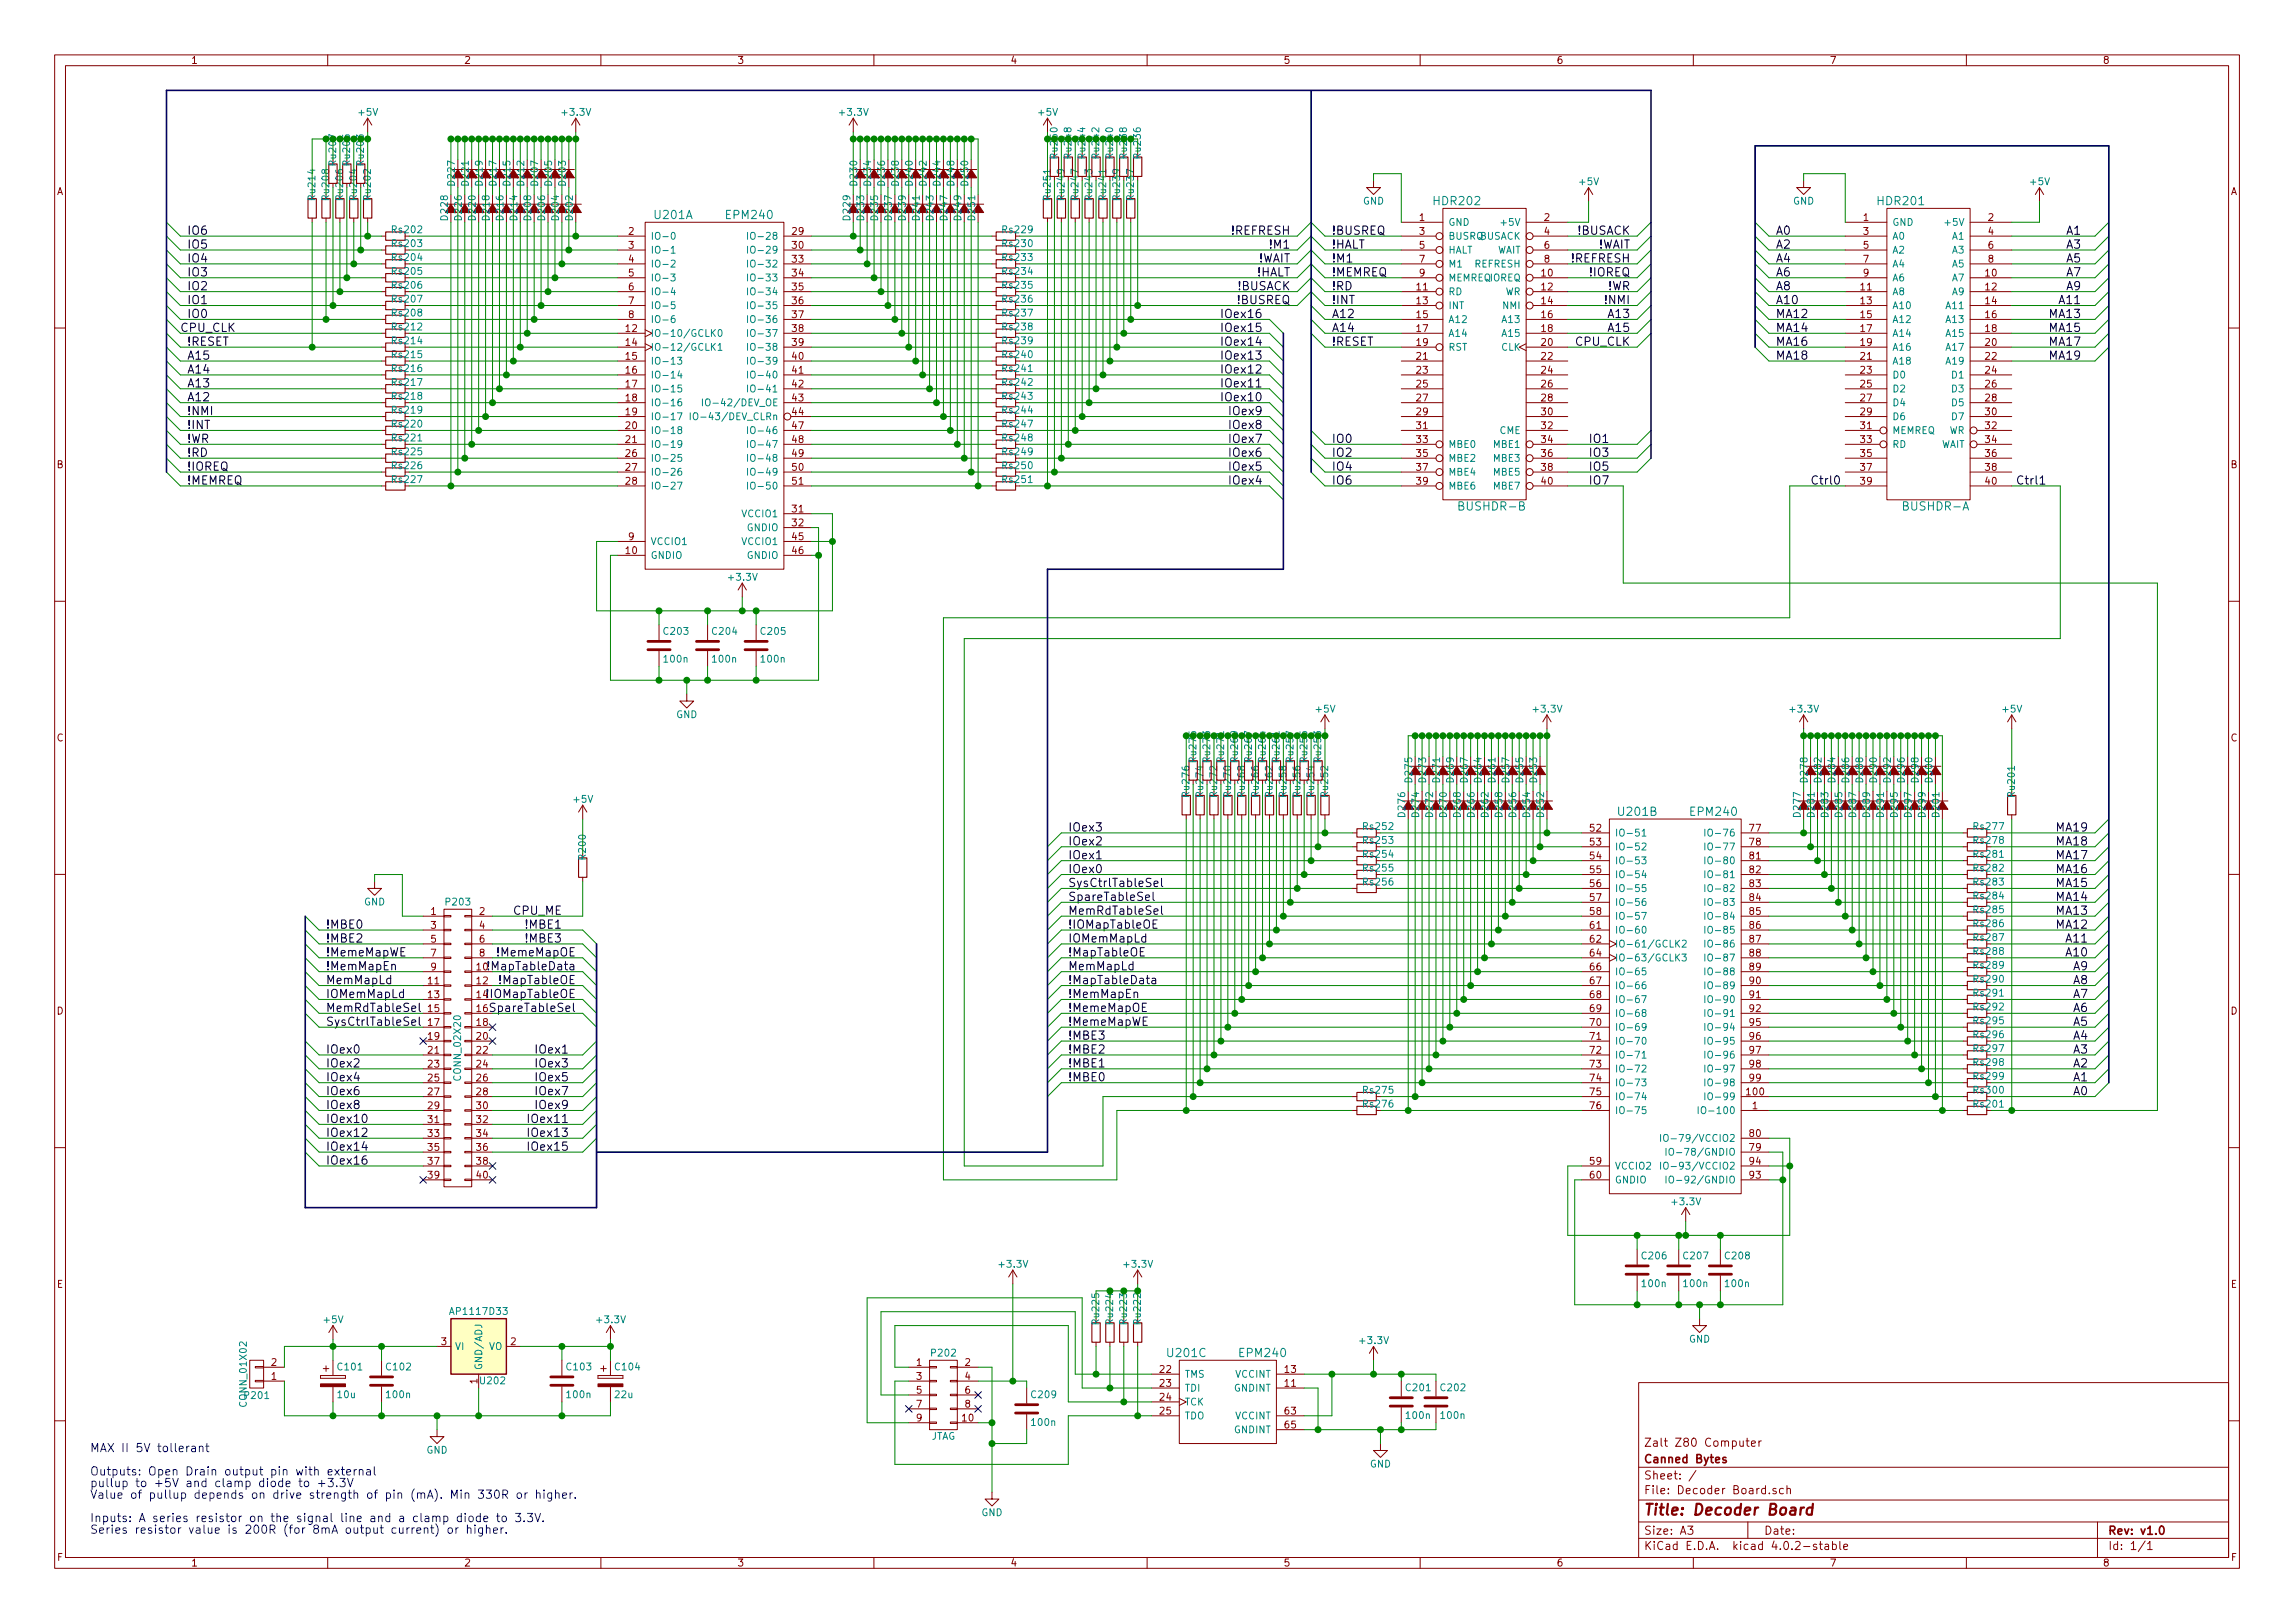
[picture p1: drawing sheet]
<svg xmlns="http://www.w3.org/2000/svg" width="420mm" height="297mm" viewBox="0 0 420 297" stroke-linecap="round" stroke-linejoin="round" font-family="sans-serif">
<defs><g id="words">
<text font-size="2.8" fill="#840000" x="301" y="277.3">Title: Decoder Board</text>
<g font-size="2.1" fill="#008484">
<text x="119.9" y="40.1">U201A</text>
<text x="133.1" y="40.1">EPM240</text>
<text x="262.6" y="37.6">HDR202</text>
<text x="343.9" y="37.6">HDR201</text>
<text x="267.4" y="93.4">BUSHDR-B</text>
<text x="348.7" y="93.4">BUSHDR-A</text>
<text x="296.4" y="149.3">U201B</text>
<text x="309.6" y="149.3">EPM240</text>
<text x="213.9" y="248.4">U201C</text>
<text x="227.1" y="248.4">EPM240</text>
</g>
<g font-size="2.1">
<text x="34.3" y="45.5">IO5</text>
<text x="34.3" y="43">IO6</text>
<text x="225.4" y="43">!REFRESH</text>
<text x="232.6" y="45.5">!M1</text>
<text x="243.8" y="43">!BUSREQ</text>
<text x="243.8" y="45.5">!HALT</text>
<text x="288.7" y="43">!BUSACK</text>
<text x="292.3" y="45.5">!WAIT</text>
<text x="325.1" y="43">A0</text>
<text x="325.1" y="45.5">A2</text>
<text x="378.3" y="43">A1</text>
<text x="378.3" y="45.5">A3</text>
<text x="34.3" y="53.1">IO2</text>
<text x="34.3" y="50.6">IO3</text>
<text x="34.3" y="48">IO4</text>
<text x="226.4" y="53.1">!BUSACK</text>
<text x="229.8" y="50.6">!HALT</text>
<text x="230.1" y="48">!WAIT</text>
<text x="243.8" y="48">!M1</text>
<text x="243.8" y="50.6">!MEMREQ</text>
<text x="243.8" y="53.1">!RD</text>
<text x="287.6" y="48">!REFRESH</text>
<text x="290.9" y="50.6">!IOREQ</text>
<text x="294.2" y="53.1">!WR</text>
<text x="325.1" y="48">A4</text>
<text x="325.1" y="50.6">A6</text>
<text x="325.1" y="53.1">A8</text>
<text x="378.3" y="48">A5</text>
<text x="378.3" y="50.6">A7</text>
<text x="378.3" y="53.1">A9</text>
<text x="34.3" y="58.2">IO0</text>
<text x="34.3" y="55.7">IO1</text>
<text x="224.2" y="58.2">IOex16</text>
<text x="226.4" y="55.7">!BUSREQ</text>
<text x="243.8" y="58.2">A12</text>
<text x="243.8" y="55.7">!INT</text>
<text x="293.9" y="55.7">!NMI</text>
<text x="294.6" y="58.2">A13</text>
<text x="325.1" y="55.7">A10</text>
<text x="325.1" y="58.2">MA12</text>
<text x="375.3" y="58.2">MA13</text>
<text x="377.1" y="55.7">A11</text>
<text x="33" y="60.7">CPU_CLK</text>
<text x="34.3" y="65.8">A15</text>
<text x="34.3" y="63.3">!RESET</text>
<text x="224.2" y="65.8">IOex13</text>
<text x="224.2" y="63.3">IOex14</text>
<text x="224.2" y="60.7">IOex15</text>
<text x="243.8" y="60.7">A14</text>
<text x="243.8" y="63.3">!RESET</text>
<text x="288.4" y="63.3">CPU_CLK</text>
<text x="294.6" y="60.7">A15</text>
<text x="325.1" y="60.7">MA14</text>
<text x="325.1" y="63.3">MA16</text>
<text x="325.1" y="65.8">MA18</text>
<text x="375.3" y="60.7">MA15</text>
<text x="375.3" y="63.3">MA17</text>
<text x="375.3" y="65.8">MA19</text>
<text x="34.3" y="70.9">A13</text>
<text x="34.3" y="68.4">A14</text>
<text x="224.2" y="70.9">IOex11</text>
<text x="224.2" y="68.4">IOex12</text>
<text x="34.3" y="73.4">A12</text>
<text x="34.3" y="76">!NMI</text>
<text x="224.2" y="73.4">IOex10</text>
<text x="225.3" y="76">IOex9</text>
<text x="34.3" y="83.6">!RD</text>
<text x="34.3" y="81.1">!WR</text>
<text x="34.3" y="78.5">!INT</text>
<text x="225.3" y="83.6">IOex6</text>
<text x="225.3" y="81.1">IOex7</text>
<text x="225.3" y="78.5">IOex8</text>
<text x="243.8" y="81.1">IO0</text>
<text x="243.8" y="83.6">IO2</text>
<text x="291.2" y="81.1">IO1</text>
<text x="291.2" y="83.6">IO3</text>
<text x="34.3" y="88.7">!MEMREQ</text>
<text x="34.3" y="86.1">!IOREQ</text>
<text x="225.3" y="88.7">IOex4</text>
<text x="225.3" y="86.1">IOex5</text>
<text x="243.8" y="86.1">IO4</text>
<text x="243.8" y="88.7">IO6</text>
<text x="291.2" y="88.7">IO7</text>
<text x="291.2" y="86.1">IO5</text>
<text x="331.5" y="88.7">Ctrl0</text>
<text x="369.8" y="88.7">Ctrl1</text>
<text x="195.6" y="154.7">IOex2</text>
<text x="195.6" y="152.2">IOex3</text>
<text x="376.6" y="154.7">MA18</text>
<text x="376.6" y="152.2">MA19</text>
<text x="195.6" y="159.8">IOex0</text>
<text x="195.6" y="157.3">IOex1</text>
<text x="376.6" y="159.8">MA16</text>
<text x="376.6" y="157.3">MA17</text>
<text x="94" y="167.4">CPU_ME</text>
<text x="195.6" y="167.4">MemRdTableSel</text>
<text x="195.6" y="164.9">SpareTableSel</text>
<text x="195.6" y="162.3">SysCtrlTableSel</text>
<text x="376.6" y="167.4">MA13</text>
<text x="376.6" y="164.9">MA14</text>
<text x="376.6" y="162.3">MA15</text>
<text x="59.7" y="170">!MBE0</text>
<text x="59.7" y="172.5">!MBE2</text>
<text x="96.3" y="170">!MBE1</text>
<text x="96.3" y="172.5">!MBE3</text>
<text x="195.6" y="172.5">IOMemMapLd</text>
<text x="195.6" y="170">!IOMapTableOE</text>
<text x="376.6" y="170">MA12</text>
<text x="378.4" y="172.5">A11</text>
<text x="59.7" y="175">!MemeMapWE</text>
<text x="59.7" y="177.6">!MemMapEn</text>
<text x="90.3" y="177.6">!MapTableData</text>
<text x="91.4" y="175">!MemeMapOE</text>
<text x="195.6" y="177.6">MemMapLd</text>
<text x="195.6" y="175">!MapTableOE</text>
<text x="378.4" y="175">A10</text>
<text x="379.6" y="177.6">A9</text>
<text x="59.7" y="180.1">MemMapLd</text>
<text x="59.7" y="182.7">IOMemMapLd</text>
<text x="59.7" y="185.2">MemRdTableSel</text>
<text x="89.6" y="182.7">!IOMapTableOE</text>
<text x="90.8" y="185.2">SpareTableSel</text>
<text x="91.8" y="180.1">!MapTableOE</text>
<text x="195.6" y="185.2">!MemeMapOE</text>
<text x="195.6" y="182.7">!MemMapEn</text>
<text x="195.6" y="180.1">!MapTableData</text>
<text x="379.6" y="185.2">A6</text>
<text x="379.6" y="182.7">A7</text>
<text x="379.6" y="180.1">A8</text>
<text x="59.7" y="187.7">SysCtrlTableSel</text>
<text x="195.6" y="190.3">!MBE3</text>
<text x="195.6" y="187.7">!MemeMapWE</text>
<text x="379.6" y="190.3">A4</text>
<text x="379.6" y="187.7">A5</text>
<text x="59.7" y="192.8">IOex0</text>
<text x="59.7" y="195.4">IOex2</text>
<text x="59.7" y="197.9">IOex4</text>
<text x="98.3" y="192.8">IOex1</text>
<text x="98.3" y="195.4">IOex3</text>
<text x="98.3" y="197.9">IOex5</text>
<text x="195.6" y="197.9">!MBE0</text>
<text x="195.6" y="195.4">!MBE1</text>
<text x="195.6" y="192.8">!MBE2</text>
<text x="379.6" y="197.9">A1</text>
<text x="379.6" y="195.4">A2</text>
<text x="379.6" y="192.8">A3</text>
<text x="59.7" y="200.4">IOex6</text>
<text x="59.7" y="203">IOex8</text>
<text x="98.3" y="200.4">IOex7</text>
<text x="98.3" y="203">IOex9</text>
<text x="379.6" y="200.4">A0</text>
<text x="59.7" y="205.5">IOex10</text>
<text x="59.7" y="208.1">IOex12</text>
<text x="97.2" y="205.5">IOex11</text>
<text x="97.2" y="208.1">IOex13</text>
<text x="59.7" y="210.6">IOex14</text>
<text x="59.7" y="213.1">IOex16</text>
<text x="97.2" y="210.6">IOex15</text>
</g>
<g font-size="2.1" fill="#0000c2">
<text x="16.5" y="265.8">MAX II 5V tollerant</text>
<text x="16.5" y="270">Outputs: Open Drain output pin with external</text>
<text x="16.5" y="272.2">pullup to +5V and clamp diode to +3.3V</text>
<text x="16.5" y="274.3">Value of pullup depends on drive strength of pin (mA). Min 330R or higher.</text>
<text x="16.5" y="278.6">Inputs: A series resistor on the signal line and a clamp diode to 3.3V.</text>
<text x="16.5" y="280.7">Series resistor value is 200R (for 8mA output current) or higher.</text>
</g>
<g font-size="2.1" fill="#840000">
<text x="301" y="267.8">Canned Bytes</text>
<text x="301" y="264.8">Zalt Z80 Computer</text>
<text x="301" y="273.5">File: Decoder Board.sch</text>
<text x="301" y="270.8">Sheet: /</text>
<text x="301" y="280.9">Size: A3</text>
<text x="323" y="280.9">Date:</text>
<text x="386" y="280.9">Rev: v1.0</text>
<text x="301" y="283.7">KiCad E.D.A. kicad 4.0.2-stable</text>
<text x="386" y="283.7">Id: 1/1</text>
</g>
<g font-size="1.8" fill="#840000">
<text x="35" y="11.7">1</text>
<text x="85" y="11.7">2</text>
<text x="135" y="11.7">3</text>
<text x="185" y="11.7">4</text>
<text x="235" y="11.7">5</text>
<text x="285" y="11.7">6</text>
<text x="335" y="11.7">7</text>
<text x="385" y="11.7">8</text>
<text x="10.4" y="35.7">A</text>
<text x="408.4" y="35.7">A</text>
<text x="62.8" y="36.5" transform="rotate(-90 62.8 36.5)">Ru206</text>
<text x="65.3" y="36.5" transform="rotate(-90 65.3 36.5)">Ru204</text>
<text x="67.9" y="36.5" transform="rotate(-90 67.9 36.5)">Ru202</text>
<text x="194.9" y="36.5" transform="rotate(-90 194.9 36.5)">Ru249</text>
<text x="197.4" y="36.5" transform="rotate(-90 197.4 36.5)">Ru247</text>
<text x="199.9" y="36.5" transform="rotate(-90 199.9 36.5)">Ru243</text>
<text x="205" y="36.5" transform="rotate(-90 205 36.5)">Ru239</text>
<text x="207.6" y="36.5" transform="rotate(-90 207.6 36.5)">Ru237</text>
<text x="259.9" y="40.4">1</text>
<text x="282.7" y="40.4">2</text>
<text x="341.1" y="40.4">1</text>
<text x="364" y="40.4">2</text>
<text x="115.1" y="43">2</text>
<text x="115.1" y="45.5">3</text>
<text x="145.1" y="45.5">30</text>
<text x="145.1" y="43">29</text>
<text x="259.9" y="43">3</text>
<text x="259.9" y="45.5">5</text>
<text x="282.7" y="43">4</text>
<text x="282.7" y="45.5">6</text>
<text x="341.1" y="43">3</text>
<text x="341.1" y="45.5">5</text>
<text x="364" y="43">4</text>
<text x="364" y="45.5">6</text>
<text x="115.1" y="48">4</text>
<text x="115.1" y="50.6">5</text>
<text x="115.1" y="53.1">6</text>
<text x="145.1" y="48">33</text>
<text x="145.1" y="50.6">34</text>
<text x="145.1" y="53.1">35</text>
<text x="259.4" y="53.1">11</text>
<text x="259.9" y="48">7</text>
<text x="259.9" y="50.6">9</text>
<text x="282.2" y="50.6">10</text>
<text x="282.2" y="53.1">12</text>
<text x="282.7" y="48">8</text>
<text x="340.7" y="53.1">11</text>
<text x="341.1" y="48">7</text>
<text x="341.1" y="50.6">9</text>
<text x="363.5" y="50.6">10</text>
<text x="363.5" y="53.1">12</text>
<text x="364" y="48">8</text>
<text x="115.1" y="55.7">7</text>
<text x="115.1" y="58.2">8</text>
<text x="145.1" y="55.7">36</text>
<text x="145.1" y="58.2">37</text>
<text x="259.4" y="55.7">13</text>
<text x="259.4" y="58.2">15</text>
<text x="282.2" y="55.7">14</text>
<text x="282.2" y="58.2">16</text>
<text x="340.7" y="55.7">13</text>
<text x="340.7" y="58.2">15</text>
<text x="363.5" y="55.7">14</text>
<text x="363.5" y="58.2">16</text>
<text x="114.6" y="60.7">12</text>
<text x="114.6" y="63.3">14</text>
<text x="114.6" y="65.8">15</text>
<text x="145.1" y="65.8">40</text>
<text x="145.1" y="60.7">38</text>
<text x="145.1" y="63.3">39</text>
<text x="259.4" y="65.8">21</text>
<text x="259.4" y="60.7">17</text>
<text x="259.4" y="63.3">19</text>
<text x="282.2" y="63.3">20</text>
<text x="282.2" y="65.8">22</text>
<text x="282.2" y="60.7">18</text>
<text x="340.7" y="65.8">21</text>
<text x="340.7" y="60.7">17</text>
<text x="340.7" y="63.3">19</text>
<text x="363.5" y="63.3">20</text>
<text x="363.5" y="65.8">22</text>
<text x="363.5" y="60.7">18</text>
<text x="114.6" y="68.4">16</text>
<text x="114.6" y="70.9">17</text>
<text x="145.1" y="68.4">41</text>
<text x="145.1" y="70.9">42</text>
<text x="259.4" y="68.4">23</text>
<text x="259.4" y="70.9">25</text>
<text x="282.2" y="68.4">24</text>
<text x="282.2" y="70.9">26</text>
<text x="340.7" y="68.4">23</text>
<text x="340.7" y="70.9">25</text>
<text x="363.5" y="68.4">24</text>
<text x="363.5" y="70.9">26</text>
<text x="114.6" y="73.4">18</text>
<text x="114.6" y="76">19</text>
<text x="145.1" y="73.4">43</text>
<text x="145.1" y="76">44</text>
<text x="259.4" y="73.4">27</text>
<text x="259.4" y="76">29</text>
<text x="282.2" y="76">30</text>
<text x="282.2" y="73.4">28</text>
<text x="340.7" y="73.4">27</text>
<text x="340.7" y="76">29</text>
<text x="363.5" y="76">30</text>
<text x="363.5" y="73.4">28</text>
<text x="114.6" y="78.5">20</text>
<text x="114.6" y="81.1">21</text>
<text x="114.6" y="83.6">26</text>
<text x="145.1" y="78.5">47</text>
<text x="145.1" y="81.1">48</text>
<text x="145.1" y="83.6">49</text>
<text x="259.4" y="78.5">31</text>
<text x="259.4" y="81.1">33</text>
<text x="259.4" y="83.6">35</text>
<text x="282.2" y="78.5">32</text>
<text x="282.2" y="81.1">34</text>
<text x="282.2" y="83.6">36</text>
<text x="340.7" y="78.5">31</text>
<text x="340.7" y="81.1">33</text>
<text x="340.7" y="83.6">35</text>
<text x="363.5" y="78.5">32</text>
<text x="363.5" y="81.1">34</text>
<text x="363.5" y="83.6">36</text>
<text x="10.4" y="85.7">B</text>
<text x="114.6" y="86.1">27</text>
<text x="114.6" y="88.7">28</text>
<text x="145.1" y="86.1">50</text>
<text x="145.1" y="88.7">51</text>
<text x="259.4" y="86.1">37</text>
<text x="259.4" y="88.7">39</text>
<text x="282.2" y="88.7">40</text>
<text x="282.2" y="86.1">38</text>
<text x="340.7" y="86.1">37</text>
<text x="340.7" y="88.7">39</text>
<text x="363.5" y="88.7">40</text>
<text x="363.5" y="86.1">38</text>
<text x="408.4" y="85.7">B</text>
<text x="145.1" y="93.8">31</text>
<text x="114.6" y="101.4">10</text>
<text x="115.1" y="98.8">9</text>
<text x="145.1" y="96.3">32</text>
<text x="145.1" y="98.8">45</text>
<text x="145.1" y="101.4">46</text>
<text x="10.4" y="135.7">C</text>
<text x="408.4" y="135.7">C</text>
<text x="220.3" y="145.7" transform="rotate(-90 220.3 145.7)">Ru274</text>
<text x="222.8" y="145.7" transform="rotate(-90 222.8 145.7)">Ru272</text>
<text x="225.3" y="145.7" transform="rotate(-90 225.3 145.7)">Ru270</text>
<text x="227.9" y="145.7" transform="rotate(-90 227.9 145.7)">Ru268</text>
<text x="230.4" y="145.7" transform="rotate(-90 230.4 145.7)">Ru266</text>
<text x="233" y="145.7" transform="rotate(-90 233 145.7)">Ru262</text>
<text x="235.5" y="145.7" transform="rotate(-90 235.5 145.7)">Ru258</text>
<text x="238" y="145.7" transform="rotate(-90 238 145.7)">Ru256</text>
<text x="240.6" y="145.7" transform="rotate(-90 240.6 145.7)">Ru254</text>
<text x="243.1" y="145.7" transform="rotate(-90 243.1 145.7)">Ru252</text>
<text x="291.1" y="152.2">52</text>
<text x="291.1" y="154.7">53</text>
<text x="320.3" y="152.2">77</text>
<text x="320.3" y="154.7">78</text>
<text x="291.1" y="157.3">54</text>
<text x="291.1" y="159.8">55</text>
<text x="320.3" y="157.3">81</text>
<text x="320.3" y="159.8">82</text>
<text x="78.9" y="167.4">1</text>
<text x="87.8" y="167.4">2</text>
<text x="291.1" y="162.3">56</text>
<text x="291.1" y="164.9">57</text>
<text x="291.1" y="167.4">58</text>
<text x="320.3" y="162.3">83</text>
<text x="320.3" y="164.9">84</text>
<text x="320.3" y="167.4">85</text>
<text x="78.9" y="170">3</text>
<text x="78.9" y="172.5">5</text>
<text x="87.8" y="170">4</text>
<text x="87.8" y="172.5">6</text>
<text x="291.1" y="170">61</text>
<text x="291.1" y="172.5">62</text>
<text x="320.3" y="170">86</text>
<text x="320.3" y="172.5">87</text>
<text x="78.9" y="175">7</text>
<text x="78.9" y="177.6">9</text>
<text x="87.3" y="177.6">10</text>
<text x="87.8" y="175">8</text>
<text x="291.1" y="175">64</text>
<text x="291.1" y="177.6">66</text>
<text x="320.3" y="175">88</text>
<text x="320.3" y="177.6">89</text>
<text x="10.4" y="185.7">D</text>
<text x="78.4" y="180.1">11</text>
<text x="78.4" y="182.7">13</text>
<text x="78.4" y="185.2">15</text>
<text x="87.3" y="180.1">12</text>
<text x="87.3" y="182.7">14</text>
<text x="87.3" y="185.2">16</text>
<text x="291.1" y="180.1">67</text>
<text x="291.1" y="182.7">68</text>
<text x="291.1" y="185.2">69</text>
<text x="320.3" y="180.1">90</text>
<text x="320.3" y="182.7">91</text>
<text x="320.3" y="185.2">92</text>
<text x="408.4" y="185.7">D</text>
<text x="78.4" y="187.7">17</text>
<text x="78.4" y="190.3">19</text>
<text x="87.3" y="190.3">20</text>
<text x="87.3" y="187.7">18</text>
<text x="291.1" y="187.7">70</text>
<text x="291.1" y="190.3">71</text>
<text x="320.3" y="187.7">95</text>
<text x="320.3" y="190.3">96</text>
<text x="78.4" y="192.8">21</text>
<text x="78.4" y="195.4">23</text>
<text x="78.4" y="197.9">25</text>
<text x="87.3" y="192.8">22</text>
<text x="87.3" y="195.4">24</text>
<text x="87.3" y="197.9">26</text>
<text x="291.1" y="192.8">72</text>
<text x="291.1" y="195.4">73</text>
<text x="291.1" y="197.9">74</text>
<text x="320.3" y="192.8">97</text>
<text x="320.3" y="195.4">98</text>
<text x="320.3" y="197.9">99</text>
<text x="78.4" y="200.4">27</text>
<text x="78.4" y="203">29</text>
<text x="87.3" y="203">30</text>
<text x="87.3" y="200.4">28</text>
<text x="291.1" y="200.4">75</text>
<text x="291.1" y="203">76</text>
<text x="319.8" y="200.4">100</text>
<text x="320.8" y="203">1</text>
<text x="78.4" y="205.5">31</text>
<text x="78.4" y="208.1">33</text>
<text x="87.3" y="205.5">32</text>
<text x="87.3" y="208.1">34</text>
<text x="320.3" y="208.1">80</text>
<text x="78.4" y="210.6">35</text>
<text x="78.4" y="213.1">37</text>
<text x="78.4" y="215.7">39</text>
<text x="87.3" y="215.7">40</text>
<text x="87.3" y="210.6">36</text>
<text x="87.3" y="213.1">38</text>
<text x="291.1" y="215.7">60</text>
<text x="291.1" y="213.1">59</text>
<text x="320.3" y="215.7">93</text>
<text x="320.3" y="213.1">94</text>
<text x="320.3" y="210.6">79</text>
<text x="10.4" y="235.7">E</text>
<text x="408.4" y="235.7">E</text>
<text x="49.7" y="250">2</text>
<text x="80.8" y="246.2">3</text>
<text x="93.5" y="246.2">2</text>
<text x="167.8" y="250">1</text>
<text x="176.7" y="250">2</text>
<text x="212.4" y="251.2">22</text>
<text x="235.3" y="251.2">13</text>
<text x="49.7" y="252.5">1</text>
<text x="87.4" y="253.2" transform="rotate(-90 87.4 253.2)">1</text>
<text x="167.8" y="252.5">3</text>
<text x="167.8" y="255.1">5</text>
<text x="167.8" y="257.6">7</text>
<text x="176.7" y="252.5">4</text>
<text x="176.7" y="255.1">6</text>
<text x="176.7" y="257.6">8</text>
<text x="212.4" y="253.8">23</text>
<text x="212.4" y="256.3">24</text>
<text x="235.3" y="253.8">11</text>
<text x="167.8" y="260.1">9</text>
<text x="176.2" y="260.1">10</text>
<text x="212.4" y="258.9">25</text>
<text x="235.3" y="258.9">63</text>
<text x="235.3" y="261.4">65</text>
<text x="10.5" y="285.7">F</text>
<text x="35" y="286.7">1</text>
<text x="85" y="286.7">2</text>
<text x="135" y="286.7">3</text>
<text x="185" y="286.7">4</text>
<text x="235" y="286.7">5</text>
<text x="285" y="286.7">6</text>
<text x="335" y="286.7">7</text>
<text x="385" y="286.7">8</text>
<text x="408.5" y="285.7">F</text>
</g>
<g font-size="1.8" fill="#008484">
<text x="65.7" y="21.2">+5V</text>
<text x="103.1" y="21.2">+3.3V</text>
<text x="153.9" y="21.2">+3.3V</text>
<text x="190.2" y="21.2">+5V</text>
<text x="83.3" y="33.8" transform="rotate(-90 83.3 33.8)">D227</text>
<text x="85.8" y="33.8" transform="rotate(-90 85.8 33.8)">D221</text>
<text x="88.3" y="33.8" transform="rotate(-90 88.3 33.8)">D219</text>
<text x="90.9" y="33.8" transform="rotate(-90 90.9 33.8)">D217</text>
<text x="93.4" y="33.8" transform="rotate(-90 93.4 33.8)">D215</text>
<text x="96" y="33.8" transform="rotate(-90 96 33.8)">D212</text>
<text x="98.5" y="33.8" transform="rotate(-90 98.5 33.8)">D207</text>
<text x="101" y="33.8" transform="rotate(-90 101 33.8)">D205</text>
<text x="103.6" y="33.8" transform="rotate(-90 103.6 33.8)">D203</text>
<text x="156.9" y="33.8" transform="rotate(-90 156.9 33.8)">D230</text>
<text x="159.5" y="33.8" transform="rotate(-90 159.5 33.8)">D234</text>
<text x="162" y="33.8" transform="rotate(-90 162 33.8)">D236</text>
<text x="164.5" y="33.8" transform="rotate(-90 164.5 33.8)">D238</text>
<text x="167.1" y="33.8" transform="rotate(-90 167.1 33.8)">D240</text>
<text x="169.6" y="33.8" transform="rotate(-90 169.6 33.8)">D242</text>
<text x="172.2" y="33.8" transform="rotate(-90 172.2 33.8)">D244</text>
<text x="174.7" y="33.8" transform="rotate(-90 174.7 33.8)">D248</text>
<text x="177.2" y="33.8" transform="rotate(-90 177.2 33.8)">D250</text>
<text x="289.2" y="33.9">+5V</text>
<text x="371.8" y="33.9">+5V</text>
<text x="57.7" y="36.5" transform="rotate(-90 57.7 36.5)">Ru214</text>
<text x="60.2" y="36.5" transform="rotate(-90 60.2 36.5)">Ru208</text>
<text x="82" y="40.2" transform="rotate(-90 82 40.2)">D228</text>
<text x="84.5" y="40.2" transform="rotate(-90 84.5 40.2)">D226</text>
<text x="87.1" y="40.2" transform="rotate(-90 87.1 40.2)">D220</text>
<text x="89.6" y="40.2" transform="rotate(-90 89.6 40.2)">D218</text>
<text x="92.2" y="40.2" transform="rotate(-90 92.2 40.2)">D216</text>
<text x="94.7" y="40.2" transform="rotate(-90 94.7 40.2)">D214</text>
<text x="97.2" y="40.2" transform="rotate(-90 97.2 40.2)">D208</text>
<text x="99.8" y="40.2" transform="rotate(-90 99.8 40.2)">D206</text>
<text x="102.3" y="40.2" transform="rotate(-90 102.3 40.2)">D204</text>
<text x="104.9" y="40.2" transform="rotate(-90 104.9 40.2)">D202</text>
<text x="155.7" y="40.2" transform="rotate(-90 155.7 40.2)">D229</text>
<text x="158.2" y="40.2" transform="rotate(-90 158.2 40.2)">D233</text>
<text x="160.7" y="40.2" transform="rotate(-90 160.7 40.2)">D235</text>
<text x="163.3" y="40.2" transform="rotate(-90 163.3 40.2)">D237</text>
<text x="165.8" y="40.2" transform="rotate(-90 165.8 40.2)">D239</text>
<text x="168.4" y="40.2" transform="rotate(-90 168.4 40.2)">D241</text>
<text x="170.9" y="40.2" transform="rotate(-90 170.9 40.2)">D243</text>
<text x="173.4" y="40.2" transform="rotate(-90 173.4 40.2)">D247</text>
<text x="176" y="40.2" transform="rotate(-90 176 40.2)">D249</text>
<text x="178.5" y="40.2" transform="rotate(-90 178.5 40.2)">D251</text>
<text x="192.3" y="36.5" transform="rotate(-90 192.3 36.5)">Ru251</text>
<text x="202.5" y="36.5" transform="rotate(-90 202.5 36.5)">Ru241</text>
<text x="249.5" y="37.4">GND</text>
<text x="265.2" y="41.3">GND</text>
<text x="275.2" y="41.3">+5V</text>
<text x="328.2" y="37.4">GND</text>
<text x="346.5" y="41.3">GND</text>
<text x="356.5" y="41.3">+5V</text>
<text x="71.9" y="42.7">Rs202</text>
<text x="71.9" y="45.2">Rs203</text>
<text x="71.9" y="47.7">Rs204</text>
<text x="119.1" y="43.9">IO-0</text>
<text x="119.1" y="46.4">IO-1</text>
<text x="138.1" y="46.4">IO-29</text>
<text x="138.1" y="43.9">IO-28</text>
<text x="183.7" y="42.7">Rs229</text>
<text x="183.7" y="45.2">Rs230</text>
<text x="183.7" y="47.7">Rs233</text>
<text x="265.2" y="43.9">BUSRQBUSACK</text>
<text x="265.2" y="46.4">HALT</text>
<text x="273.9" y="46.4">WAIT</text>
<text x="346.5" y="43.9">A0</text>
<text x="346.5" y="46.4">A2</text>
<text x="357.4" y="43.9">A1</text>
<text x="357.4" y="46.4">A3</text>
<text x="71.9" y="50.3">Rs205</text>
<text x="71.9" y="52.8">Rs206</text>
<text x="119.1" y="48.9">IO-2</text>
<text x="119.1" y="51.5">IO-3</text>
<text x="138.1" y="48.9">IO-32</text>
<text x="138.1" y="51.5">IO-33</text>
<text x="183.7" y="50.3">Rs234</text>
<text x="183.7" y="52.8">Rs235</text>
<text x="265.2" y="48.9">M1</text>
<text x="265.2" y="51.5">MEMREQIOREQ</text>
<text x="269.9" y="48.9">REFRESH</text>
<text x="346.5" y="48.9">A4</text>
<text x="346.5" y="51.5">A6</text>
<text x="357.4" y="48.9">A5</text>
<text x="357.4" y="51.5">A7</text>
<text x="71.9" y="55.4">Rs207</text>
<text x="71.9" y="57.9">Rs208</text>
<text x="119.1" y="54">IO-4</text>
<text x="119.1" y="56.6">IO-5</text>
<text x="119.1" y="59.1">IO-6</text>
<text x="138.1" y="54">IO-34</text>
<text x="138.1" y="56.6">IO-35</text>
<text x="138.1" y="59.1">IO-36</text>
<text x="183.7" y="55.4">Rs236</text>
<text x="183.7" y="57.9">Rs237</text>
<text x="265.2" y="54">RD</text>
<text x="265.2" y="56.6">INT</text>
<text x="265.2" y="59.1">A12</text>
<text x="275.1" y="56.6">NMI</text>
<text x="275.1" y="59.1">A13</text>
<text x="275.4" y="54">WR</text>
<text x="346.5" y="54">A8</text>
<text x="346.5" y="56.6">A10</text>
<text x="346.5" y="59.1">A12</text>
<text x="356.4" y="56.6">A11</text>
<text x="356.4" y="59.1">A13</text>
<text x="357.4" y="54">A9</text>
<text x="71.9" y="60.4">Rs212</text>
<text x="71.9" y="65.5">Rs215</text>
<text x="71.9" y="63">Rs214</text>
<text x="119.1" y="61.6">IO-10/GCLK0</text>
<text x="119.1" y="64.2">IO-12/GCLK1</text>
<text x="138.1" y="61.6">IO-37</text>
<text x="138.1" y="64.2">IO-38</text>
<text x="183.7" y="60.4">Rs238</text>
<text x="183.7" y="63">Rs239</text>
<text x="183.7" y="65.5">Rs240</text>
<text x="265.2" y="61.6">A14</text>
<text x="265.2" y="64.2">RST</text>
<text x="274.8" y="64.2">CLK</text>
<text x="275.1" y="61.6">A15</text>
<text x="346.5" y="61.6">A14</text>
<text x="346.5" y="64.2">A16</text>
<text x="356.4" y="64.2">A17</text>
<text x="356.4" y="61.6">A15</text>
<text x="71.9" y="68.1">Rs216</text>
<text x="71.9" y="70.6">Rs217</text>
<text x="119.1" y="66.7">IO-13</text>
<text x="119.1" y="69.3">IO-14</text>
<text x="119.1" y="71.8">IO-15</text>
<text x="138.1" y="66.7">IO-39</text>
<text x="138.1" y="69.3">IO-40</text>
<text x="138.1" y="71.8">IO-41</text>
<text x="183.7" y="68.1">Rs241</text>
<text x="183.7" y="70.6">Rs242</text>
<text x="346.5" y="66.7">A18</text>
<text x="346.5" y="69.3">D0</text>
<text x="346.5" y="71.8">D2</text>
<text x="356.4" y="66.7">A19</text>
<text x="357.4" y="69.3">D1</text>
<text x="357.4" y="71.8">D3</text>
<text x="71.9" y="73.1">Rs218</text>
<text x="71.9" y="75.7">Rs219</text>
<text x="119.1" y="74.3">IO-16</text>
<text x="119.1" y="76.9">IO-17</text>
<text x="128.2" y="76.9">IO-43/DEV_CLRn</text>
<text x="130.4" y="74.3">IO-42/DEV_OE</text>
<text x="183.7" y="73.1">Rs243</text>
<text x="183.7" y="75.7">Rs244</text>
<text x="346.5" y="74.3">D4</text>
<text x="346.5" y="76.9">D6</text>
<text x="357.4" y="76.9">D7</text>
<text x="357.4" y="74.3">D5</text>
<text x="71.9" y="78.2">Rs220</text>
<text x="71.9" y="83.3">Rs225</text>
<text x="71.9" y="80.8">Rs221</text>
<text x="119.1" y="79.4">IO-18</text>
<text x="119.1" y="82">IO-19</text>
<text x="138.1" y="79.4">IO-46</text>
<text x="138.1" y="82">IO-47</text>
<text x="183.7" y="78.2">Rs247</text>
<text x="183.7" y="80.8">Rs248</text>
<text x="183.7" y="83.3">Rs249</text>
<text x="265.2" y="82">MBE0</text>
<text x="273.5" y="82">MBE1</text>
<text x="274.4" y="79.4">CME</text>
<text x="346.5" y="79.4">MEMREQ</text>
<text x="346.5" y="82">RD</text>
<text x="355.1" y="82">WAIT</text>
<text x="356.7" y="79.4">WR</text>
<text x="71.9" y="85.8">Rs226</text>
<text x="71.9" y="88.4">Rs227</text>
<text x="119.1" y="84.5">IO-25</text>
<text x="119.1" y="87">IO-26</text>
<text x="119.1" y="89.6">IO-27</text>
<text x="138.1" y="87">IO-49</text>
<text x="138.1" y="89.6">IO-50</text>
<text x="138.1" y="84.5">IO-48</text>
<text x="183.7" y="85.8">Rs250</text>
<text x="183.7" y="88.4">Rs251</text>
<text x="265.2" y="84.5">MBE2</text>
<text x="265.2" y="87">MBE4</text>
<text x="265.2" y="89.6">MBE6</text>
<text x="273.5" y="89.6">MBE7</text>
<text x="273.5" y="84.5">MBE3</text>
<text x="273.5" y="87">MBE5</text>
<text x="135.9" y="94.7">VCCIO1</text>
<text x="119.1" y="99.7">VCCIO1</text>
<text x="135.9" y="99.7">VCCIO1</text>
<text x="136.7" y="97.2">GNDIO</text>
<text x="119.1" y="102.3">GNDIO</text>
<text x="133.6" y="106.3">+3.3V</text>
<text x="136.7" y="102.3">GNDIO</text>
<text x="121.6" y="116.2">C203</text>
<text x="130.5" y="116.2">C204</text>
<text x="139.4" y="116.2">C205</text>
<text x="121.7" y="121.2">100n</text>
<text x="130.6" y="121.2">100n</text>
<text x="139.4" y="121.2">100n</text>
<text x="123.8" y="131.4">GND</text>
<text x="241" y="130.4">+5V</text>
<text x="280.9" y="130.4">+3.3V</text>
<text x="327.9" y="130.4">+3.3V</text>
<text x="366.7" y="130.4">+5V</text>
<text x="258.5" y="143" transform="rotate(-90 258.5 143)">D275</text>
<text x="261.1" y="143" transform="rotate(-90 261.1 143)">D273</text>
<text x="263.6" y="143" transform="rotate(-90 263.6 143)">D271</text>
<text x="266.1" y="143" transform="rotate(-90 266.1 143)">D269</text>
<text x="268.7" y="143" transform="rotate(-90 268.7 143)">D267</text>
<text x="271.2" y="143" transform="rotate(-90 271.2 143)">D264</text>
<text x="273.8" y="143" transform="rotate(-90 273.8 143)">D261</text>
<text x="276.3" y="143" transform="rotate(-90 276.3 143)">D257</text>
<text x="278.8" y="143" transform="rotate(-90 278.8 143)">D255</text>
<text x="281.4" y="143" transform="rotate(-90 281.4 143)">D253</text>
<text x="330.9" y="143" transform="rotate(-90 330.9 143)">D278</text>
<text x="333.5" y="143" transform="rotate(-90 333.5 143)">D282</text>
<text x="336" y="143" transform="rotate(-90 336 143)">D284</text>
<text x="338.5" y="143" transform="rotate(-90 338.5 143)">D286</text>
<text x="341.1" y="143" transform="rotate(-90 341.1 143)">D288</text>
<text x="343.6" y="143" transform="rotate(-90 343.6 143)">D290</text>
<text x="346.2" y="143" transform="rotate(-90 346.2 143)">D292</text>
<text x="348.7" y="143" transform="rotate(-90 348.7 143)">D296</text>
<text x="351.2" y="143" transform="rotate(-90 351.2 143)">D298</text>
<text x="353.8" y="143" transform="rotate(-90 353.8 143)">D300</text>
<text x="105.1" y="146.9">+5V</text>
<text x="217.7" y="145.7" transform="rotate(-90 217.7 145.7)">Ru276</text>
<text x="257.3" y="149.4" transform="rotate(-90 257.3 149.4)">D276</text>
<text x="259.8" y="149.4" transform="rotate(-90 259.8 149.4)">D274</text>
<text x="262.3" y="149.4" transform="rotate(-90 262.3 149.4)">D272</text>
<text x="264.9" y="149.4" transform="rotate(-90 264.9 149.4)">D270</text>
<text x="267.4" y="149.4" transform="rotate(-90 267.4 149.4)">D268</text>
<text x="270" y="149.4" transform="rotate(-90 270 149.4)">D266</text>
<text x="272.5" y="149.4" transform="rotate(-90 272.5 149.4)">D262</text>
<text x="275" y="149.4" transform="rotate(-90 275 149.4)">D258</text>
<text x="277.6" y="149.4" transform="rotate(-90 277.6 149.4)">D256</text>
<text x="280.1" y="149.4" transform="rotate(-90 280.1 149.4)">D254</text>
<text x="282.7" y="149.4" transform="rotate(-90 282.7 149.4)">D252</text>
<text x="329.6" y="149.4" transform="rotate(-90 329.6 149.4)">D277</text>
<text x="332.2" y="149.4" transform="rotate(-90 332.2 149.4)">D281</text>
<text x="334.7" y="149.4" transform="rotate(-90 334.7 149.4)">D283</text>
<text x="337.3" y="149.4" transform="rotate(-90 337.3 149.4)">D285</text>
<text x="339.8" y="149.4" transform="rotate(-90 339.8 149.4)">D287</text>
<text x="342.3" y="149.4" transform="rotate(-90 342.3 149.4)">D289</text>
<text x="344.9" y="149.4" transform="rotate(-90 344.9 149.4)">D291</text>
<text x="347.4" y="149.4" transform="rotate(-90 347.4 149.4)">D295</text>
<text x="350" y="149.4" transform="rotate(-90 350 149.4)">D297</text>
<text x="352.5" y="149.4" transform="rotate(-90 352.5 149.4)">D299</text>
<text x="355" y="149.4" transform="rotate(-90 355 149.4)">D201</text>
<text x="368.9" y="145.7" transform="rotate(-90 368.9 145.7)">Ru201</text>
<text x="249.7" y="151.9">Rs252</text>
<text x="249.7" y="154.4">Rs253</text>
<text x="295.7" y="153.1">IO-51</text>
<text x="295.7" y="155.6">IO-52</text>
<text x="313.3" y="153.1">IO-76</text>
<text x="313.3" y="155.6">IO-77</text>
<text x="361.5" y="151.9">Rs277</text>
<text x="361.5" y="154.4">Rs278</text>
<text x="107.2" y="157.2" transform="rotate(-90 107.2 157.2)">R200</text>
<text x="249.7" y="157">Rs254</text>
<text x="249.7" y="159.5">Rs255</text>
<text x="295.7" y="158.2">IO-53</text>
<text x="295.7" y="160.7">IO-54</text>
<text x="313.3" y="158.2">IO-80</text>
<text x="313.3" y="160.7">IO-81</text>
<text x="361.5" y="157">Rs281</text>
<text x="361.5" y="159.5">Rs282</text>
<text x="66.6" y="165.7">GND</text>
<text x="81.8" y="165.7">P203</text>
<text x="249.7" y="162">Rs256</text>
<text x="295.7" y="163.2">IO-55</text>
<text x="295.7" y="165.8">IO-56</text>
<text x="313.3" y="163.2">IO-82</text>
<text x="313.3" y="165.8">IO-83</text>
<text x="361.5" y="162">Rs283</text>
<text x="361.5" y="164.6">Rs284</text>
<text x="361.5" y="167.1">Rs285</text>
<text x="295.7" y="170.9">IO-60</text>
<text x="295.7" y="173.4">IO-61/GCLK2</text>
<text x="295.7" y="168.3">IO-57</text>
<text x="313.3" y="168.3">IO-84</text>
<text x="313.3" y="170.9">IO-85</text>
<text x="313.3" y="173.4">IO-86</text>
<text x="361.5" y="169.7">Rs286</text>
<text x="361.5" y="172.2">Rs287</text>
<text x="295.7" y="175.9">IO-63/GCLK3</text>
<text x="295.7" y="178.5">IO-65</text>
<text x="313.3" y="175.9">IO-87</text>
<text x="313.3" y="178.5">IO-88</text>
<text x="361.5" y="174.7">Rs288</text>
<text x="361.5" y="177.3">Rs289</text>
<text x="361.5" y="179.8">Rs290</text>
<text x="295.7" y="181">IO-66</text>
<text x="295.7" y="183.6">IO-67</text>
<text x="313.3" y="181">IO-89</text>
<text x="313.3" y="183.6">IO-90</text>
<text x="361.5" y="182.4">Rs291</text>
<text x="361.5" y="184.9">Rs292</text>
<text x="295.7" y="188.6">IO-69</text>
<text x="295.7" y="191.2">IO-70</text>
<text x="295.7" y="186.1">IO-68</text>
<text x="313.3" y="186.1">IO-91</text>
<text x="313.3" y="188.6">IO-94</text>
<text x="313.3" y="191.2">IO-95</text>
<text x="361.5" y="187.4">Rs295</text>
<text x="361.5" y="190">Rs296</text>
<text x="84.4" y="197.4" transform="rotate(-90 84.4 197.4)">CONN_02X20</text>
<text x="295.7" y="193.7">IO-71</text>
<text x="295.7" y="196.3">IO-72</text>
<text x="313.3" y="193.7">IO-96</text>
<text x="313.3" y="196.3">IO-97</text>
<text x="361.5" y="192.5">Rs297</text>
<text x="361.5" y="195.1">Rs298</text>
<text x="361.5" y="197.6">Rs299</text>
<text x="249.7" y="200.1">Rs275</text>
<text x="249.7" y="202.7">Rs276</text>
<text x="295.7" y="198.8">IO-73</text>
<text x="295.7" y="201.3">IO-74</text>
<text x="295.7" y="203.9">IO-75</text>
<text x="312.3" y="203.9">IO-100</text>
<text x="313.3" y="198.8">IO-98</text>
<text x="313.3" y="201.3">IO-99</text>
<text x="361.5" y="200.1">Rs300</text>
<text x="361.5" y="202.7">Rs201</text>
<text x="306.2" y="209">IO-79/VCCIO2</text>
<text x="295.7" y="214">VCCIO2</text>
<text x="306.2" y="214">IO-93/VCCIO2</text>
<text x="307" y="211.5">IO-78/GNDIO</text>
<text x="295.7" y="216.6">GNDIO</text>
<text x="306.3" y="220.6">+3.3V</text>
<text x="307" y="216.6">IO-92/GNDIO</text>
<text x="183.1" y="232">+3.3V</text>
<text x="205.9" y="232">+3.3V</text>
<text x="300.7" y="230.5">C206</text>
<text x="308.3" y="230.5">C207</text>
<text x="316" y="230.5">C208</text>
<text x="300.7" y="235.5">100n</text>
<text x="308.4" y="235.5">100n</text>
<text x="316" y="235.5">100n</text>
<text x="59.4" y="242.1">+5V</text>
<text x="82.8" y="240.6">AP1117D33</text>
<text x="109.4" y="242.1">+3.3V</text>
<text x="201.2" y="242.2" transform="rotate(-90 201.2 242.2)">Ru225</text>
<text x="203.8" y="242.2" transform="rotate(-90 203.8 242.2)">Ru224</text>
<text x="206.3" y="242.2" transform="rotate(-90 206.3 242.2)">Ru223</text>
<text x="208.8" y="242.2" transform="rotate(-90 208.8 242.2)">Ru222</text>
<text x="249.1" y="246">+3.3V</text>
<text x="309.2" y="245.7">GND</text>
<text x="62" y="250.8">C101</text>
<text x="70.8" y="250.8">C102</text>
<text x="83.3" y="247.1">VI</text>
<text x="88.3" y="250.7" transform="rotate(-90 88.3 250.7)">GND/ADJ</text>
<text x="89.4" y="247.1">VO</text>
<text x="103.9" y="250.8">C103</text>
<text x="112.8" y="250.8">C104</text>
<text x="170.7" y="248.2">P202</text>
<text x="44.9" y="256">P201</text>
<text x="45.2" y="257.1" transform="rotate(-90 45.2 257.1)">CONN_01X02</text>
<text x="61.8" y="255.9">10u</text>
<text x="70.9" y="255.9">100n</text>
<text x="88.1" y="253.3">U202</text>
<text x="103.9" y="255.9">100n</text>
<text x="112.6" y="255.9">22u</text>
<text x="189" y="255.9">C209</text>
<text x="216.9" y="252.1">TMS</text>
<text x="216.9" y="254.7">TDI</text>
<text x="216.9" y="257.2">TCK</text>
<text x="225.9" y="254.7">GNDINT</text>
<text x="226.1" y="252.1">VCCINT</text>
<text x="257.5" y="254.6">C201</text>
<text x="263.9" y="254.6">C202</text>
<text x="170.4" y="263.5">JTAG</text>
<text x="189" y="260.9">100n</text>
<text x="216.9" y="259.8">TDO</text>
<text x="225.9" y="262.3">GNDINT</text>
<text x="226.1" y="259.8">VCCINT</text>
<text x="257.6" y="259.7">100n</text>
<text x="263.9" y="259.7">100n</text>
<text x="78.1" y="266">GND</text>
<text x="250.8" y="268.6">GND</text>
<text x="179.7" y="277.5">GND</text>
</g>
<g font-size="1.8" fill="#008400">
<text x="193.6" y="28.8" transform="rotate(-90 193.6 28.8)">Ru250</text>
<text x="196.1" y="28.8" transform="rotate(-90 196.1 28.8)">Ru248</text>
<text x="198.7" y="28.8" transform="rotate(-90 198.7 28.8)">Ru244</text>
<text x="201.2" y="28.8" transform="rotate(-90 201.2 28.8)">Ru242</text>
<text x="203.8" y="28.8" transform="rotate(-90 203.8 28.8)">Ru240</text>
<text x="206.3" y="28.8" transform="rotate(-90 206.3 28.8)">Ru238</text>
<text x="208.8" y="28.8" transform="rotate(-90 208.8 28.8)">Ru236</text>
<text x="61.5" y="30.1" transform="rotate(-90 61.5 30.1)">Ru207</text>
<text x="64.1" y="30.1" transform="rotate(-90 64.1 30.1)">Ru205</text>
<text x="66.6" y="30.1" transform="rotate(-90 66.6 30.1)">Ru203</text>
<text x="219" y="139.3" transform="rotate(-90 219 139.3)">Ru275</text>
<text x="221.5" y="139.3" transform="rotate(-90 221.5 139.3)">Ru273</text>
<text x="224.1" y="139.3" transform="rotate(-90 224.1 139.3)">Ru271</text>
<text x="226.6" y="139.3" transform="rotate(-90 226.6 139.3)">Ru269</text>
<text x="229.2" y="139.3" transform="rotate(-90 229.2 139.3)">Ru267</text>
<text x="231.7" y="139.3" transform="rotate(-90 231.7 139.3)">Ru264</text>
<text x="234.2" y="139.3" transform="rotate(-90 234.2 139.3)">Ru261</text>
<text x="236.8" y="139.3" transform="rotate(-90 236.8 139.3)">Ru257</text>
<text x="239.3" y="139.3" transform="rotate(-90 239.3 139.3)">Ru255</text>
<text x="241.9" y="139.3" transform="rotate(-90 241.9 139.3)">Ru253</text>
</g>
</g></defs>
<g fill="none" stroke="#840000" stroke-width=".18">
<path d="M10 10h400v277h-400zM12 12h396v273.1h-396zM60 10v2M110 10v2M160 10v2M210 10v2M260 10v2M310 10v2M360 10v2M57.1 39.9v.8M59.7 39.9v.8M62.2 39.9v.8"/>
<path d="M64.8 39.9v.8M67.3 21.6l-.8 1.3M67.3 21.6v2.6M67.3 39.9v.8M67.3 21.6l.8 1.3M81.5 37.4h2.1M82.5 38.9v1.8M82.8 31h2M83.8 32.5v1.8M84.1 37.4h2M85.1 38.9v1.8M85.3 31h2.1"/>
<path d="M86.4 29.2v1.8M86.4 32.5v1.8M86.6 37.4h2M87.6 38.9v1.8M87.9 31h2M88.9 32.5v1.8M89.2 37.4h2M90.2 38.9v1.8M90.4 31h2.1M91.4 32.5v1.8M91.7 37.4h2M92.7 38.9v1.8"/>
<path d="M93 31h2M94 32.5v1.8M94.2 37.4h2.1M95.2 38.9v1.8M95.5 31h2M96.5 32.5v1.8M96.8 37.4h2M97.8 38.9v1.8M98 31h2.1M99.1 32.5v1.8M99.3 37.4h2M100.3 38.9v1.8"/>
<path d="M100.6 31h2M101.6 32.5v1.8M101.9 37.4h2M102.9 38.9v1.8M103.1 31h2.1M104.1 32.5v1.8M104.4 37.4h2M105.4 21.6l-.8 1.3M105.4 21.6v2.6M105.4 38.9v1.8M105.4 21.6l.8 1.3M155.2 37.4h2"/>
<path d="M156.2 21.6l-.8 1.3M156.2 21.6v2.6M156.2 38.9v1.8M156.2 21.6l.8 1.3M156.5 31h2M157.5 32.5v1.8M157.7 37.4h2.1M158.7 38.9v1.8M159 31h2M160 32.5v1.8M160.3 37.4h2M161.3 38.9v1.8"/>
<path d="M161.5 31h2.1M162.6 32.5v1.8M162.8 37.4h2M163.8 38.9v1.8M164.1 31h2M165.1 32.5v1.8M165.4 37.4h2M166.4 38.9v1.8M166.6 31h2.1M167.6 32.5v1.8M167.9 37.4h2M168.9 35.6v1.8"/>
<path d="M168.9 38.9v1.8M169.2 31h2M170.2 32.5v1.8M170.4 37.4h2.1M171.4 38.9v1.8M171.7 31h2M172.7 32.5v1.8M173 37.4h2M174 38.9v1.8M174.2 31h2.1M175.3 32.5v1.8M175.5 37.4h2"/>
<path d="M176.5 38.9v1.8M176.8 31h2M177.8 32.5v1.8M178.1 37.4h2M179.1 35.6v1.8M179.1 38.9v1.8M191.8 21.6v2.6M191.8 39.9v.8M191.8 21.6l-.8 1.3M191.8 21.6l.7 1.3M194.3 39.9v.8M196.8 39.9v.8"/>
<path d="M199.4 39.9v.8M201.9 39.9v.8M204.5 39.9v.8M207 39.9v.8M208.3 32.3v.8M251.5 33.1v1.2h1.2l-1.2 1.3-1.3-1.3h1.3M264.2 38.1h15.2v53.4h-15.2zM290.8 34.3l-.7 1.3M290.8 34.3v2.6M290.8 34.3l.8 1.3M330.2 33.1v1.2h1.3l-1.3 1.3-1.3-1.3h1.3M345.4 38.1h15.3v53.4h-15.3z"/>
<path d="M373.4 34.3l-.8 1.3M373.4 34.3v2.6M373.4 34.3l.7 1.3M69.8 43.2h.8M69.8 45.8h.8M69.8 48.3h.8M69.8 50.8h.8M69.8 53.4h.8M69.8 55.9h.8M69.8 58.5h.8M113 43.2h5.1M113 45.8h5.1"/>
<path d="M113 48.3h5.1M113 50.8h5.1M113 53.4h5.1M113 55.9h5.1M113 58.5h5.1M118.1 40.7h25.4v63.5h-25.4zM143.5 43.2h5.1M143.5 45.8h5.1M143.5 48.3h5.1M143.5 50.8h5.1M143.5 53.4h5.1M143.5 55.9h5.1"/>
<path d="M143.5 58.5h5.1M181.6 43.2h.8M181.6 45.8h.8M181.6 48.3h.8M181.6 50.8h.8M181.6 53.4h.8M181.6 55.9h.8M181.6 58.5h.8M256.5 43.2h6.4M256.5 45.8h6.4M256.5 48.3h6.4M256.5 50.8h6.4"/>
<path d="M256.5 53.4h6.4M256.5 55.9h6.4M256.5 58.5h7.7M256.5 40.7h7.7M279.4 58.5h7.6M279.4 40.7h7.6M280.7 43.2h6.3M280.7 45.8h6.3M280.7 48.3h6.3M280.7 50.8h6.3M280.7 53.4h6.3M280.7 55.9h6.3"/>
<path d="M337.8 43.2h7.6M337.8 45.8h7.6M337.8 48.3h7.6M337.8 50.8h7.6M337.8 53.4h7.6M337.8 55.9h7.6M337.8 58.5h7.6M337.8 40.7h7.6M360.7 43.2h7.6M360.7 45.8h7.6M360.7 48.3h7.6M360.7 50.8h7.6"/>
<path d="M360.7 53.4h7.6M360.7 55.9h7.6M360.7 58.5h7.6M360.7 40.7h7.6M10 60h2M69.8 78.8h.8M69.8 66.1h.8M69.8 68.6h.8M69.8 61h.8M69.8 71.2h.8M69.8 73.7h.8M69.8 63.5h.8"/>
<path d="M69.8 76.2h.8M113 78.8h5.1M113 66.1h5.1M113 68.6h5.1M113 61h5.1M113 71.2h5.1M113 73.7h5.1M113 63.5h5.1M113 76.2h5.1M118.1 60.4l1.3 .6-1.3 .6M118.1 62.9l1.3 .6-1.3 .7M143.5 78.8h5.1"/>
<path d="M143.5 66.1h5.1M143.5 68.6h5.1M143.5 61h5.1M143.5 71.2h5.1M143.5 73.7h5.1M143.5 63.5h5.1M144.8 76.2h3.8M181.6 78.8h.8M181.6 66.1h.8M181.6 68.6h.8M181.6 61h.8M181.6 71.2h.8"/>
<path d="M181.6 73.7h.8M181.6 63.5h.8M181.6 76.2h.8M256.5 78.8h7.7M256.5 66.1h7.7M256.5 68.6h7.7M256.5 61h7.7M256.5 71.2h7.7M256.5 73.7h7.7M256.5 63.5h6.4M256.5 76.2h7.7M279.4 62.9l-1.3 .6 1.3 .7"/>
<path d="M279.4 78.8h7.6M279.4 66.1h7.6M279.4 68.6h7.6M279.4 61h7.6M279.4 71.2h7.6M279.4 73.7h7.6M279.4 63.5h7.6M279.4 76.2h7.6M337.8 78.8h6.4M337.8 66.1h7.6M337.8 68.6h7.6M337.8 61h7.6"/>
<path d="M337.8 71.2h7.6M337.8 73.7h7.6M337.8 63.5h7.6M337.8 76.2h7.6M360.7 66.1h7.6M360.7 68.6h7.6M360.7 61h7.6M360.7 71.2h7.6M360.7 73.7h7.6M360.7 63.5h7.6M360.7 76.2h7.6M361.9 78.8h6.4"/>
<path d="M408 60h2M69.8 86.4h.8M69.8 81.3h.8M69.8 88.9h.8M69.8 83.9h.8M113 99.1h5.1M113 86.4h5.1M113 81.3h5.1M113 88.9h5.1M113 83.9h5.1M143.5 99.1h5.1M143.5 86.4h5.1"/>
<path d="M143.5 81.3h5.1M143.5 94h5.1M143.5 88.9h5.1M143.5 96.6h5.1M143.5 83.9h5.1M181.6 86.4h.8M181.6 81.3h.8M181.6 88.9h.8M181.6 83.9h.8M256.5 86.4h6.4M256.5 81.3h6.4M256.5 88.9h6.4"/>
<path d="M256.5 83.9h6.4M280.7 86.4h6.3M280.7 81.3h6.3M280.7 88.9h6.3M280.7 83.9h6.3M337.8 86.4h7.6M337.8 81.3h6.4M337.8 88.9h7.6M337.8 83.9h7.6M360.7 86.4h7.6M360.7 88.9h7.6M360.7 83.9h7.6"/>
<path d="M361.9 81.3h6.4M10 110h2M113 101.6h5.1M120.6 114.3v2.8M120.6 119.2v2.8M129.5 114.3v2.8M129.5 119.2v2.8M135.9 106.7l-.8 1.3M135.9 106.7v2.6M135.9 106.7l.8 1.3M138.4 114.3v2.8M138.4 119.2v2.8"/>
<path d="M143.5 101.6h5.1M408 110h2M125.7 127v1.3h1.3l-1.3 1.3-1.2-1.3h1.2M242.6 130.8l-.8 1.3M242.6 130.8v2.6M242.6 130.8l.7 1.3M264.2 138.5v1.7M274.3 138.5v1.7M283.2 130.8l-.8 1.3M283.2 130.8v2.6M283.2 130.8l.8 1.3M330.2 130.8l-.8 1.3"/>
<path d="M330.2 130.8v2.6M330.2 130.8l.8 1.3M368.3 130.8v2.6M368.3 130.8l-.8 1.3M368.3 130.8l.8 1.3M106.7 147.4v2.5M106.7 147.4l-.8 1.2M106.7 147.4l.7 1.2M217.2 149.1v.8M219.7 149.1v.8M222.2 149.1v.8M224.8 149.1v.8"/>
<path d="M227.3 149.1v.8M229.9 149.1v.8M232.4 149.1v.8M234.9 149.1v.8M237.5 149.1v.8M240 149.1v.8M242.6 149.1v.8M247.6 157.5h.8M247.6 152.4h.8M247.6 155h.8M256.8 146.6h2M257.8 148.1v1.8"/>
<path d="M258.1 140.2h2M259.1 141.8v1.7M259.3 146.6h2.1M260.3 148.1v1.8M260.6 140.2h2M261.6 141.8v1.7M261.9 146.6h2M262.9 148.1v1.8M263.1 140.2h2.1M264.2 141.8v1.7M264.4 146.6h2M265.4 148.1v1.8"/>
<path d="M265.7 140.2h2M266.7 141.8v1.7M267 146.6h2M268 148.1v1.8M268.2 140.2h2.1M269.2 141.8v1.7M269.5 146.6h2M270.5 148.1v1.8M270.8 140.2h2M271.8 141.8v1.7M272 146.6h2.1M273 148.1v1.8"/>
<path d="M273.3 140.2h2M274.3 141.8v1.7M274.6 146.6h2M275.6 148.1v1.8M275.8 140.2h2.1M276.9 141.8v1.7M277.1 146.6h2M278.1 148.1v1.8M278.4 140.2h2M279.4 141.8v1.7M279.7 146.6h2M280.7 148.1v1.8"/>
<path d="M280.9 140.2h2.1M281.9 141.8v1.7M282.2 146.6h2M283.2 148.1v1.8M289.6 157.5h5M289.6 152.4h5M289.6 155h5M294.6 149.9h24.2v68.6h-24.2zM318.8 157.5h5M318.8 152.4h5M318.8 155h5M329.2 146.6h2"/>
<path d="M330.2 148.1v1.8M330.5 140.2h2M331.5 141.8v1.7M331.7 146.6h2.1M332.7 144.8v1.8M332.7 148.1v1.8M333 140.2h2M334 141.8v1.7M334.3 146.6h2M335.3 148.1v1.8M335.5 140.2h2.1M336.5 141.8v1.7"/>
<path d="M336.8 146.6h2M337.8 148.1v1.8M338.1 140.2h2M339.1 141.8v1.7M339.3 146.6h2.1M340.4 148.1v1.8M340.6 140.2h2M341.6 141.8v1.7M341.9 146.6h2M342.9 148.1v1.8M343.2 140.2h2M344.2 141.8v1.7"/>
<path d="M344.4 146.6h2.1M345.4 144.8v1.8M345.4 148.1v1.8M345.7 140.2h2M346.7 141.8v1.7M347 146.6h2M348 148.1v1.8M348.2 140.2h2.1M349.2 141.8v1.7M349.5 146.6h2M350.5 148.1v1.8M350.8 140.2h2"/>
<path d="M351.8 141.8v1.7M352 146.6h2.1M353.1 148.1v1.8M353.3 140.2h2M354.3 141.8v1.7M354.6 146.6h2M355.6 144.8v1.8M355.6 148.1v1.8M359.4 157.5h.8M359.4 152.4h.8M359.4 155h.8M368.3 149.1v.8"/>
<path d="M10 160h2M68.6 161.3v1.3h1.2l-1.2 1.3-1.3-1.3h1.3M77.5 170.2h3.8M77.5 172.8h3.8M77.5 175.3h3.8M77.5 167.7h3.8M77.5 177.8h3.8M81.3 177.7h1.2v.3h-1.2zM81.3 175.2h1.2v.2h-1.2zM81.3 172.6h1.2v.3h-1.2zM81.3 170.1h1.2v.2h-1.2zM81.3 167.5h1.2v.3h-1.2z"/>
<path d="M81.3 166.4h5.1v50.8h-5.1zM85.1 177.7h1.3v.3h-1.3zM85.1 175.2h1.3v.2h-1.3zM85.1 172.6h1.3v.3h-1.3zM85.1 170.1h1.3v.2h-1.3zM85.1 167.5h1.3v.3h-1.3zM86.4 170.2h3.8M86.4 172.8h3.8M86.4 175.3h3.8M86.4 167.7h3.8M86.4 177.8h3.8M106.7 160.6v.7"/>
<path d="M247.6 160.1h.8M247.6 162.6h.8M289.6 160.1h5M289.6 170.2h5M289.6 172.8h5M289.6 162.6h5M289.6 175.3h5M289.6 165.1h5M289.6 167.7h5M289.6 177.8h5M294.6 172.1l1.3 .7-1.3 .6M294.6 174.7l1.3 .6-1.3 .6"/>
<path d="M318.8 160.1h5M318.8 170.2h5M318.8 172.8h5M318.8 162.6h5M318.8 175.3h5M318.8 165.1h5M318.8 167.7h5M318.8 177.8h5M359.4 160.1h.8M359.4 170.2h.8M359.4 172.8h.8M359.4 162.6h.8"/>
<path d="M359.4 175.3h.8M359.4 165.1h.8M359.4 167.7h.8M359.4 177.8h.8M408 160h2M77.5 188h3.8M77.5 180.4h3.8M77.5 190.5h3.8M77.5 182.9h3.8M77.5 193.1h3.8M77.5 185.5h3.8M77.5 195.6h3.8"/>
<path d="M77.5 198.2h3.8M81.3 198h1.2v.3h-1.2zM81.3 195.5h1.2v.2h-1.2zM81.3 192.9h1.2v.3h-1.2zM81.3 190.4h1.2v.3h-1.2zM81.3 187.9h1.2v.2h-1.2zM81.3 185.3h1.2v.3h-1.2zM81.3 182.8h1.2v.2h-1.2zM81.3 180.2h1.2v.3h-1.2zM85.1 198h1.3v.3h-1.3zM85.1 195.5h1.3v.2h-1.3zM85.1 192.9h1.3v.3h-1.3z"/>
<path d="M85.1 190.4h1.3v.3h-1.3zM85.1 187.9h1.3v.2h-1.3zM85.1 185.3h1.3v.3h-1.3zM85.1 182.8h1.3v.2h-1.3zM85.1 180.2h1.3v.3h-1.3zM86.4 188h3.8M86.4 180.4h3.8M86.4 190.5h3.8M86.4 182.9h3.8M86.4 193.1h3.8M86.4 185.5h3.8M86.4 195.6h3.8"/>
<path d="M86.4 198.2h3.8M289.6 188h5M289.6 180.4h5M289.6 190.5h5M289.6 182.9h5M289.6 193.1h5M289.6 185.5h5M289.6 195.6h5M289.6 198.2h5M318.8 188h5M318.8 180.4h5M318.8 190.5h5"/>
<path d="M318.8 182.9h5M318.8 193.1h5M318.8 185.5h5M318.8 195.6h5M318.8 198.2h5M359.4 188h.8M359.4 180.4h.8M359.4 190.5h.8M359.4 182.9h.8M359.4 193.1h.8M359.4 185.5h.8M359.4 195.6h.8"/>
<path d="M359.4 198.2h.8M10 210h2M77.5 203.2h3.8M77.5 215.9h3.8M77.5 208.3h3.8M77.5 213.4h3.8M77.5 200.7h3.8M77.5 210.9h3.8M77.5 205.8h3.8M81.3 215.8h1.2v.3h-1.2zM81.3 213.3h1.2v.2h-1.2zM81.3 210.7h1.2v.3h-1.2z"/>
<path d="M81.3 208.2h1.2v.2h-1.2zM81.3 205.6h1.2v.3h-1.2zM81.3 203.1h1.2v.3h-1.2zM81.3 200.6h1.2v.2h-1.2zM85.1 215.8h1.3v.3h-1.3zM85.1 213.3h1.3v.2h-1.3zM85.1 210.7h1.3v.3h-1.3zM85.1 208.2h1.3v.2h-1.3zM85.1 205.6h1.3v.3h-1.3zM85.1 203.1h1.3v.3h-1.3zM85.1 200.6h1.3v.2h-1.3zM86.4 203.2h3.8"/>
<path d="M86.4 215.9h3.8M86.4 208.3h3.8M86.4 213.4h3.8M86.4 200.7h3.8M86.4 210.9h3.8M86.4 205.8h3.8M247.6 203.2h.8M247.6 200.7h.8M289.6 203.2h5M289.6 215.9h5M289.6 213.4h5M289.6 200.7h5"/>
<path d="M318.8 203.2h5M318.8 215.9h5M318.8 208.3h5M318.8 213.4h5M318.8 200.7h5M318.8 210.9h5M359.4 203.2h.8M359.4 200.7h.8M408 210h2M185.4 232.4l-.7 1.3M185.4 232.4v2.6M185.4 232.4l.8 1.3"/>
<path d="M208.3 232.4v2.6M208.3 232.4l-.8 1.3M208.3 232.4l.7 1.3M299.7 228.6v2.8M299.7 233.5v2.8M307.3 228.6v2.8M307.3 233.5v2.8M308.6 221l-.8 1.3M308.6 221v2.6M308.6 221l.8 1.3M315 228.6v2.8M315 233.5v2.8"/>
<path d="M45.7 249h2.6v5h-2.6zM46.7 250.1h1.6v.3h-1.6zM46.7 252.6h1.6v.3h-1.6zM48.3 250.2h3.8M48.3 252.8h3.8M58.7 251.8v.5zM58.7 252.3h4.5zM58.7 251.8h4.5zM59.2 250.5h1M59.7 250v1M61 242.6v2.5M61 249v2.8"/>
<path d="M61 253.8v2.8M61 242.6l-.8 1.3M61 242.6l.7 1.3M63.2 251.8v.5zM69.8 249v2.8M69.8 253.8v2.8M80 246.4h2.5M87.6 251.5v2.5M92.7 246.4h2.5M102.9 249v2.8M102.9 253.8v2.8M109.5 251.8v.5z"/>
<path d="M109.5 252.3h4.5zM109.5 251.8h4.5zM110 250.5h1M110.5 250v1M111.8 242.6v2.5M111.8 249v2.8M111.8 253.8v2.8M111.8 242.6l-.8 1.3M111.8 242.6l.7 1.3M114 251.8v.5zM166.4 250.2h3.8M166.4 252.8h3.8"/>
<path d="M166.4 255.3h3.8M166.4 257.8h3.8M170.2 257.7h1.2v.3h-1.2zM170.2 255.2h1.2v.2h-1.2zM170.2 252.6h1.2v.3h-1.2zM170.2 250.1h1.2v.3h-1.2zM170.2 249h5.1v12.7h-5.1zM174 257.7h1.3v.3h-1.3zM174 255.2h1.3v.2h-1.3zM174 252.6h1.3v.3h-1.3zM174 250.1h1.3v.3h-1.3zM175.3 250.2h3.8"/>
<path d="M175.3 252.8h3.8M175.3 255.3h3.8M175.3 257.8h3.8M188 254v2.8M188 258.9v2.8M200.7 245.7v.7M203.2 245.7v.7M205.7 245.7v.7M208.3 245.7v.7M210.8 254h5.1M210.8 251.5h5.1M210.8 259.1h5.1"/>
<path d="M210.8 256.6h5.1M215.9 249h17.8v15.2h-17.8zM215.9 255.9l1.3 .7-1.3 .6M233.7 254h5.1M233.7 251.5h5.1M233.7 259.1h5.1M251.5 246.4l-.8 1.3M251.5 246.4v2.6M251.5 246.4l.7 1.3M256.5 252.8v2.8M256.5 257.6v2.8M262.9 252.8v2.8"/>
<path d="M262.9 257.6v2.8M300 253h108v32.1h-108zM311.1 241.3v1.3h1.3l-1.3 1.3-1.2-1.3h1.2M10 260h2M80 261.7v1.2h1.3l-1.3 1.3-1.3-1.3h1.3M166.4 260.4h3.8M170.2 260.3h1.2v.2h-1.2zM174 260.3h1.3v.2h-1.3zM175.3 260.4h3.8M181.6 273.1v1.3h1.3l-1.3 1.2-1.3-1.2h1.3M233.7 261.7h5.1M252.7 264.2v1.3h1.3l-1.3 1.2-1.2-1.2h1.2"/>
<path d="M300 278.5h108M300 274.5h108M300 268.5h108M309 279.3h.9l-.5 .6 .5 .1v.7l-.2 .1-.7-.1M310.5 269.1l-1.3 2M318.5 263.7l.1 .9 .3 .1 .3-.1M319.2 263.7v1M319.7 263.7h.5M319.9 263.2v1.3l.3 .2M320 278.5v3M320.6 264.2l.8-.1-.1-.3-.4-.1-.3 .2 .1 .7h.6M322 263.7v1"/>
<path d="M322.5 263.7l-.5 .3M323.9 273.3v.1M325.1 272.5a.37 .37 0 0 0-.5 .1v.2l.5 .2 .1 .1-.2 .3-.4-.1M326.5 272.5l-.4-.1-.3 .3 .1 .6 .2 .1 .4-.1M327.2 272.5l.2-.1 .3 .1 .1 .9M327.2 271.9v1.5M384 278.5v6.6M408 260h2M60 285.1v1.9M110 285.1v1.9M160 285.1v1.9M210 285.1v1.9"/>
<path d="M260 285.1v1.9M300 281.5h108M310 285.1v1.9M332.6 282.7a.37 .37 0 0 0-.6 .1l.1 .2 .5 .2v.1l-.2 .3-.4-.1M333.1 282.6h.5M333.3 282.1v1.3l.3 .2M334.1 282.7h.6l.1 .9M334.8 283h-.5l-.2 .2 .2 .4 .5-.1M335.5 282.7l.4-.1 .3 .3-.1 .6h-.6M335.5 282.1v1.5M336.8 282.1v1.3l.2 .2M337.5 283.1l.8-.1-.1-.3-.4-.1-.3 .2 .1 .7h.6"/>
<path d="M360 285.1v1.9M392.7 282l-1.2 2M393.2 282.5l.4-.4v1.5M393.2 283.6h.8"/>
<circle cx="263.5" cy="45.8" r=".63"/>
<circle cx="263.5" cy="53.4" r=".63"/>
<circle cx="263.5" cy="48.3" r=".63"/>
<circle cx="263.5" cy="50.8" r=".63"/>
<circle cx="263.5" cy="55.9" r=".63"/>
<circle cx="263.5" cy="43.2" r=".63"/>
<circle cx="280" cy="48.3" r=".63"/>
<circle cx="280" cy="45.8" r=".63"/>
<circle cx="280" cy="50.8" r=".63"/>
<circle cx="280" cy="53.4" r=".63"/>
<circle cx="280" cy="55.9" r=".63"/>
<circle cx="280" cy="43.2" r=".63"/>
<circle cx="144.1" cy="76.2" r=".63"/>
<circle cx="263.5" cy="63.5" r=".63"/>
<circle cx="344.8" cy="78.8" r=".63"/>
<circle cx="361.3" cy="78.8" r=".63"/>
<circle cx="263.5" cy="86.4" r=".63"/>
<circle cx="263.5" cy="81.3" r=".63"/>
<circle cx="263.5" cy="83.9" r=".63"/>
<circle cx="263.5" cy="88.9" r=".63"/>
<circle cx="280" cy="88.9" r=".63"/>
<circle cx="280" cy="81.3" r=".63"/>
<circle cx="280" cy="83.9" r=".63"/>
<circle cx="280" cy="86.4" r=".63"/>
<circle cx="344.8" cy="81.3" r=".63"/>
<circle cx="361.3" cy="81.3" r=".63"/>
</g>
<path d="M316 266.8a.37 .37 0 0 0-.6 .1l.1 .2 .5 .2 .1 .1-.3 .3-.4-.1M395.5 279.5l.2-.2a.81 .81 0 0 1 .6 .6 .81 .81 0 0 1-.3 .8l-.2 .1a.79 .79 0 0 1-.3-1.3z" fill="none" stroke="#840000" stroke-width=".3"/>
<path d="M329.7 275.9l-.1 1.3M330.3 275.9a.54 .54 0 0 0-.6 .4M331.8 276a.7 .7 0 0 0-1 .3v.7l.3 .2 .6-.1M331.9 275.2l-.2 2" fill="none" stroke="#840000" stroke-width=".41"/>
<g fill="none" stroke="#0000c2" stroke-width=".18">
<path d="M35.1 264.8h.6l.1 .9M35.8 265l-.5 .1a.3 .3 0 0 0-.3 .3 .3 .3 0 0 0 .3 .3l.5-.1M36.5 264.8h.1a.36 .36 0 0 1 .6 .1v.8M36.5 264.7v1M37.7 264.7h.6M37.9 264.2v1.3l.4 .2M54.9 270.6v1.3l.4 .2M55.9 271.2l.3-.1 .3 .3v.4l-.3 .3-.3-.1-.2-.2v-.4zM58.3 271.5h1.2M58.9 270.9v1.2M60.1 269.5l.7-.2-.1-.3-.4-.1-.2 .3v.7h.6M60.1 270.6h.9l-.5 .6h.4l.1 .2-.1 .5-.2 .2h-.4l-.2-.2"/>
<path d="M61.3 268.9l.8 1.1M61.6 271.9v.2M62.1 268.9l-.8 1.1M62.3 270.6h.9l-.5 .6h.3l.2 .2-.1 .5-.2 .2h-.4l-.2-.2M62.5 268.9h.6M62.7 268.4v1.4l.4 .2M63.5 269.5l.7-.2-.1-.3-.4-.1-.2 .3 .1 .7h.5M63.6 270.6l.5 1.5 .5-1.5M64.8 268.9v1.1M65.3 268.9l-.3 .1-.2 .3M65.8 269.1l.1-.1a.36 .36 0 0 1 .5 .2v.8M65.8 268.9v1.1"/>
<path d="M67.2 269h.5l.1 1M67.8 269.3l-.5 .1a.3 .3 0 0 0-.2 .3 .3 .3 0 0 0 .2 .3l.5-.1M68.5 268.4v1.4l.3 .2M77.7 279.8v-.1a.36 .36 0 0 1 .6 .1v.8M77.7 279.6v1M79 279.1v1.3l.4 .2M79.8 278.9a1.75 1.75 0 0 1 0 2.3M81.3 277.6l.4-.1 .3 .3v.4l-.2 .2h-.5M82.1 279.8l.2-.2 .5 .2v.6l-.1 .2h-.4l-.2-.1zM83.5 279.6v1M83.9 279.6l-.3 .1-.1 .2M84.5 277.6l-.5-.1-.3 .3v.4l.2 .2h.6"/>
<path d="M84.5 277v1.5M85.2 277v.1M85.2 277.5v1M85.6 279.8v-.1a.36 .36 0 0 1 .6 .1v.8M85.6 279.1v1.5M86 277.6l.3-.1 .3 .3v.4l-.3 .3-.3-.1-.2-.2v-.4zM86.9 279.1v.2M86.9 279.6v1M87.6 272.7h.9l-.5 .6 .4 .1 .1 .2-.1 .5-.2 .1h-.4l-.2-.1M87.9 277.6l-.4-.1-.3 .3v.4l.2 .2h.5M87.9 277v1.5M88.3 279.6v1.3l-.2 .2h-.4"/>
<path d="M88.3 279.7l-.4-.1-.3 .3v.5l.2 .2h.5M88.6 278l.7-.2-.1-.2-.4-.1-.2 .2v.7h.6M89 272.7h1l-.5 .6 .3 .1 .2 .2-.1 .5-.2 .1h-.5l-.2-.1M89.1 279.8v-.1a.36 .36 0 0 1 .6 .1v.8M89.1 279.1v1.5M90.7 272.9l.2-.2a.81 .81 0 0 1 .5 .8 .81 .81 0 0 1-.5 .7l-.2-.1-.2-.5zM90.9 277.5h.6M91.1 277v1.3l.4 .2M91.7 279.6v1M92 273.5l.8-.1 .1-.2v-.3l-.3-.2h-.6v1.5M92 277.6l.4-.1 .3 .3v.4l-.3 .3-.4-.1-.1-.2v-.4zM92.2 279.6l-.3 .1-.2 .2"/>
<path d="M92.4 273.5l.5 .7M94.4 277h.9l-.5 .6h.4l.1 .2-.1 .5-.2 .2h-.4l-.2-.2M94.7 273.4l.3-.2 .4 .2 .1 .6-.2 .2h-.3l-.3-.1zM96 278.3v.2M96.1 273.2v1M96.5 273.2l-.2 .1-.2 .2M96.6 277h.9l-.5 .6h.4l.1 .2-.1 .5-.2 .2h-.4l-.2-.2M97.9 277l.6 1.5 .5-1.5M98.2 273.4l.1-.1a.36 .36 0 0 1 .6 .1v.8M98.2 272.7v1.5M99.4 278.3v.2M99.6 272.7v.2"/>
<path d="M99.6 273.2v1M101 273.2v1.3l-.3 .2h-.4M101 273.3l-.4-.1-.3 .3v.5l.1 .2h.6M101.7 273.4l.1-.1a.36 .36 0 0 1 .6 .1v.8M101.7 272.7v1.5M103 273.7l.7-.1v-.3l-.5-.1-.2 .2 .1 .8h.6M104.4 273.2v1M104.8 273.2l-.3 .1-.1 .2M105.3 274.1v.1M76.3 280.1l.7-.1v-.3l-.5-.1-.2 .2 .1 .8h.6M90.3 280.1l.8-.1-.1-.3-.4-.1-.3 .2 .1 .8h.6M92.7 280.5v.1"/>
</g>
<g fill="none" stroke="#008484" stroke-width=".18">
<path d="M122.8 50.2h.8l-.4 .4 .3 .1v.6l-.1 .1-.6-.1M122.9 45.4l.3-.3v1.2M122.9 47.7l.5-.1 .1 .1 .1 .3-.8 .9h.8M122.9 46.3h.7M123 42.6l.2-.1a.67 .67 0 0 1 .4 .7 .67 .67 0 0 1-.4 .6l-.3-.5zM123.2 52.6l-.3 .9h.7M123.5 57.8h-.4l-.2 .3v.7l.2 .2 .4-.1 .1-.4-.1-.2h-.4l-.2 .2M123.5 53.1v.9M123.5 55.2h-.6v.6l.2-.1 .4 .1v.6l-.1 .1-.5-.1M136.9 42.5v1.3M136.9 45.1v1.2M136.9 47.6v1.3"/>
<path d="M136.9 50.2v1.2M136.9 52.7v1.3M136.9 55.2v1.3M136.9 57.8v1.2M137.5 50.3l.2-.1h.4a.83 .83 0 0 1-.2 1.2 .44 .44 0 0 1-.5-.4zM137.5 52.9l.2-.2h.4a.83 .83 0 0 1-.2 1.3 .44 .44 0 0 1-.5-.5zM137.5 55.4l.2-.2 .4 .1a.83 .83 0 0 1-.2 1.2 .44 .44 0 0 1-.5-.4zM137.5 57.9l.2-.1h.4a.83 .83 0 0 1-.2 1.2 .44 .44 0 0 1-.5-.4zM137.6 45.1h.5a.83 .83 0 0 1-.2 1.2 .44 .44 0 0 1-.5-.4l.1-.7zM137.6 47.7h.5a.83 .83 0 0 1-.2 1.2 .44 .44 0 0 1-.5-.5l.1-.6zM137.6 42.6h.5a.83 .83 0 0 1-.2 1.2 .44 .44 0 0 1-.5-.4l.1-.7zM124 65.4h.8l-.4 .5 .4 .1v.5l-.2 .2-.6-.2"/>
<path d="M124 75.6h.9l-.6 1.2M124.3 78.6l-.2-.2 .1-.2 .1-.1 .5 .1v.3l-.6 .2-.1 .2 .1 .3 .1 .2h.3l.2-.3v-.3l-.2-.2M124.4 67.9l-.3 .9h.8M124.7 73l-.4 .1-.1 .2-.1 .7 .2 .3 .5-.1v-.5l-.1-.2h-.4l-.2 .2M124.7 68.3v.9M124.8 70.5h-.6l-.1 .6 .2-.1 .5 .1v.5l-.2 .1-.5-.1M126.4 75.6v1.2M127 75.7l.2-.1h.4a.83 .83 0 0 1-.1 1.2 .44 .44 0 0 1-.6-.4zM128.6 73v1.3M129.2 73.2l.2-.2 .4 .1a.83 .83 0 0 1-.1 1.2 .44 .44 0 0 1-.5-.5zM130.3 62.9v1.2M130.4 60.8l.6 .8"/>
<path d="M130.4 63.4l.6 .7M131 60.3l-.7 .7M131 62.9l-.7 .7M131.5 63.2l.3-.3v1.2M131.5 64.1h.7M131.6 60.4l.1-.1a.67 .67 0 0 1 .5 .6 .67 .67 0 0 1-.5 .7l-.2-.5zM136.9 60.3v1.3M136.9 62.9v1.2M136.9 65.4v1.3M136.9 67.9v1.3M136.9 70.5v1.2M136.9 78.1v1.3"/>
<path d="M137.5 70.6l.2-.1h.4a.83 .83 0 0 1-.2 1.2 .44 .44 0 0 1-.5-.4zM137.5 78.3l.2-.2h.4a.83 .83 0 0 1-.2 1.3 .44 .44 0 0 1-.5-.5zM137.5 60.5l.2-.2 .4 .1a.83 .83 0 0 1-.2 1.2 .44 .44 0 0 1-.5-.5zM137.6 65.4h.5a.83 .83 0 0 1-.2 1.3 .44 .44 0 0 1-.5-.5l.1-.6zM137.6 68h.5a.83 .83 0 0 1-.2 1.2 .44 .44 0 0 1-.5-.4l.1-.7zM137.6 62.9h.5a.83 .83 0 0 1-.2 1.2 .44 .44 0 0 1-.5-.4l.1-.7zM124 88.3h.9l-.6 1.2M124.7 85.7l-.4 .1-.1 .2-.1 .7 .2 .3 .5-.1v-.5l-.1-.2h-.4l-.2 .2M124.8 83.2h-.6l-.1 .6 .2-.1 .5 .1v.5l-.2 .1-.5-.1M124.8 81.2l-.2 .2h-.3l-.2-.2 .1-.5 .4-.1 .2 .3a.84 .84 0 0 1-.3 1h-.3M136.9 80.6v1.3M136.9 83.2v1.2"/>
<path d="M136.9 85.7v1.3M136.9 88.3v1.2M137.5 80.8l.2-.2 .4 .1a.83 .83 0 0 1-.2 1.2 .44 .44 0 0 1-.5-.4zM137.6 85.8h.5a.83 .83 0 0 1-.2 1.2 .44 .44 0 0 1-.5-.5l.1-.6zM137.6 88.3h.5a.83 .83 0 0 1-.2 1.2 .44 .44 0 0 1-.5-.4l.1-.7zM137.6 83.2h.5a.83 .83 0 0 1-.2 1.2 .44 .44 0 0 1-.5-.4l.1-.7zM300.6 156.8h.7l-.4 .5 .4 .1v.6l-.2 .1-.5-.1M300.6 152.1l.4-.3v1.2M300.6 154.4l.5-.1 .2 .1v.2l-.7 1h.7M300.6 153h.7M300.9 159.3l-.3 .9h.8M301.2 159.8v.8"/>
<path d="M312.1 151.8v1.2M312.1 154.3v1.3M312.1 156.8v1.3M312.1 159.4v1.2M312.7 157l.3-.2 .3 .1a.83 .83 0 0 1-.1 1.2 .44 .44 0 0 1-.5-.4zM312.7 159.5l.3-.1h.3a.83 .83 0 0 1-.1 1.2 .44 .44 0 0 1-.5-.4zM312.7 151.9l.3-.1h.3a.83 .83 0 0 1-.1 1.2 .44 .44 0 0 1-.5-.4zM312.7 154.5l.3-.2h.3a.83 .83 0 0 1-.1 1.3 .44 .44 0 0 1-.5-.5zM300.6 167h.8l-.5 1.3M300.7 169.6l.2-.1a.67 .67 0 0 1 .5 .7 .67 .67 0 0 1-.5 .6l-.3-.5zM301.2 164.5h-.3l-.2 .3-.1 .7 .3 .2 .4-.1v-.4l-.1-.2-.3-.1-.3 .3M301.2 179.7h-.3l-.2 .3-.1 .7 .3 .3 .4-.2v-.4l-.1-.2h-.3l-.3 .2"/>
<path d="M301.3 161.9h-.6l-.1 .6 .2-.1 .5 .1v.6l-.2 .1-.5-.1M301.3 177.2h-.6l-.1 .5 .2-.1 .5 .1v.6l-.2 .1-.5-.1M307 172.6l.5 .7M307 175.1l.5 .8M307.5 172.1l-.7 .7M307.5 174.6l-.7 .7M307.9 174.6h.8l-.4 .5 .4 .1v.6l-.2 .1-.6-.1M308 172.2l.5-.1 .2 .1v.2l-.8 .9h.8M312.1 161.9v1.3M312.1 164.5v1.2M312.1 167v1.3M312.1 169.5v1.3"/>
<path d="M312.1 172.1v1.2M312.1 174.6v1.3M312.1 177.2v1.2M312.1 179.7v1.3M312.7 179.9l.3-.2h.3a.83 .83 0 0 1-.1 1.3 .44 .44 0 0 1-.5-.5zM312.7 162.1l.3-.2 .3 .1a.83 .83 0 0 1-.1 1.2 .44 .44 0 0 1-.5-.5zM312.7 167.2l.3-.2h.3a.83 .83 0 0 1-.1 1.3 .44 .44 0 0 1-.5-.5zM312.7 169.7l.3-.2 .3 .1a.83 .83 0 0 1-.1 1.2 .44 .44 0 0 1-.5-.4zM312.7 174.8l.3-.2 .3 .1a.83 .83 0 0 1-.1 1.2 .44 .44 0 0 1-.5-.5zM312.7 177.3l.3-.1h.3a.83 .83 0 0 1-.1 1.2 .44 .44 0 0 1-.5-.4zM312.9 164.5h.4a.83 .83 0 0 1-.1 1.2 .44 .44 0 0 1-.5-.4v-.7zM312.9 172.1h.4a.83 .83 0 0 1-.1 1.2 .44 .44 0 0 1-.5-.4v-.7z"/>
<path d="M300.6 197.5h.7l-.4 .5 .4 .1v.5l-.2 .1-.5-.1M300.6 182.2h.8l-.5 1.3M300.6 192.7l.4-.3v1.3M300.6 195l.5-.1 .2 .1v.3l-.7 .9h.7M300.6 193.7h.7M300.7 190l.2-.1a.67 .67 0 0 1 .5 .6 .67 .67 0 0 1-.5 .6l-.3-.5zM300.9 185.3l-.3-.2 .1-.3 .6 .1v.3l-.6 .2-.1 .2 .1 .3 .2 .1h.2l.2-.2v-.4l-.2-.1M300.9 199.9l-.3 .9h.8M301.3 187.8l-.2 .3h-.2l-.3-.3 .1-.4 .4-.1 .2 .2a.84 .84 0 0 1-.3 1.1h-.3M312.1 182.2v1.3M312.1 184.8v1.2M312.1 187.3v1.3"/>
<path d="M312.1 189.9v1.2M312.1 192.4v1.3M312.1 194.9v1.3M312.1 197.5v1.2M312.7 182.4l.3-.2 .3 .1a.83 .83 0 0 1-.1 1.2 .44 .44 0 0 1-.5-.4zM312.7 184.9l.3-.1h.3a.83 .83 0 0 1-.1 1.2 .44 .44 0 0 1-.5-.4zM312.7 190l.3-.1h.3a.83 .83 0 0 1-.1 1.2 .44 .44 0 0 1-.5-.4zM312.7 192.6l.3-.2h.3a.83 .83 0 0 1-.1 1.3 .44 .44 0 0 1-.5-.5zM312.7 197.6l.3-.1h.3a.83 .83 0 0 1-.1 1.2 .44 .44 0 0 1-.5-.4zM312.9 187.4h.4a.83 .83 0 0 1-.1 1.2 .44 .44 0 0 1-.5-.5v-.6zM312.9 195h.4a.83 .83 0 0 1-.1 1.2 .44 .44 0 0 1-.5-.4v-.7zM301.2 200.4v.9"/>
<path d="M301.3 202.6h-.6l-.1 .5 .2-.1 .5 .1v.6l-.2 .1-.5-.1M304 207.6v1.3M304 212.7v1.3M304.6 207.8l.3-.2 .3 .1a.83 .83 0 0 1-.1 1.2 .44 .44 0 0 1-.5-.4zM304.6 212.9l.3-.2 .3 .1a.83 .83 0 0 1-.1 1.2 .44 .44 0 0 1-.5-.5zM305 210.2v1.2M305 215.3v1.2M305.6 215.4l.2-.1h.4a.83 .83 0 0 1-.1 1.2 .44 .44 0 0 1-.5-.4zM305.6 210.3l.2-.1h.4a.83 .83 0 0 1-.1 1.2 .44 .44 0 0 1-.5-.4zM310.9 202.6v1.2M311.5 202.7l.2-.1h.4a.83 .83 0 0 1-.1 1.2 .44 .44 0 0 1-.5-.4zM312.1 200v1.3"/>
<path d="M312.9 200.1h.4a.83 .83 0 0 1-.1 1.2 .44 .44 0 0 1-.5-.5v-.6z"/>
</g>
<g fill="none" stroke="#840000" stroke-width=".51">
<path d="M118.6 118.9h4.1M118.6 117.4h4.1M127.5 118.9h4.1M127.5 117.4h4.1M136.4 118.9h4.1M136.4 117.4h4.1M297.7 233.2h4.1M297.7 231.7h4.1M305.3 233.2h4.1M305.3 231.7h4.1M312.9 233.2h4.1M312.9 231.7h4.1"/>
<path d="M67.8 253.5h4.1M67.8 252h4.1M100.8 253.5h4.1M100.8 252h4.1M185.9 258.6h4.1M185.9 257.1h4.1M254.5 257.3h4.1M254.5 255.8h4.1M260.9 257.3h4M260.9 255.8h4"/>
</g>
<g fill="none" stroke="#000084" stroke-width=".18">
<path d="M76.9 189.9l1.2 1.2M78.1 189.9l-1.2 1.2M89.6 189.9l1.2 1.2M89.6 187.4l1.2 1.2M90.8 189.9l-1.2 1.2M90.8 187.4l-1.2 1.2M76.9 215.3l1.2 1.2M78.1 215.3l-1.2 1.2M89.6 212.8l1.2 1.2M89.6 215.3l1.2 1.2M90.8 212.8l-1.2 1.2M90.8 215.3l-1.2 1.2"/>
<path d="M165.8 257.2l1.2 1.3M167 257.2l-1.2 1.3M178.5 254.7l1.2 1.2M178.5 257.2l1.2 1.3M179.7 254.7l-1.2 1.2M179.7 257.2l-1.2 1.3"/>
</g>
<path d="M82.5 241.3h10.2v10.2h-10.2z" fill="#ffffc2" stroke="#ffffc2" stroke-width=".18"/>
<path d="M82.5 241.3h10.2v10.2h-10.2z" fill="none" stroke="#840000" stroke-width=".25"/>
<g fill="#840000" stroke="#840000" stroke-width=".18">
<path d="M58.7 253.3h4.5v.5h-4.5z"/>
<path d="M109.5 253.3h4.5v.5h-4.5z"/>
<path d="M257.8 146.6l1 1.5h-2z"/>
<path d="M260.3 146.6l1.1 1.5h-2.1z"/>
<path d="M262.9 146.6l1 1.5h-2z"/>
<path d="M265.4 146.6l1 1.5h-2z"/>
<path d="M268 146.6l1 1.5h-2z"/>
<path d="M270.5 146.6l1 1.5h-2z"/>
<path d="M273 146.6l1.1 1.5h-2.1z"/>
<path d="M275.6 146.6l1 1.5h-2z"/>
<path d="M278.1 146.6l1 1.5h-2z"/>
<path d="M280.7 146.6l1 1.5h-2z"/>
<path d="M283.2 146.6l1 1.5h-2z"/>
<path d="M281.9 140.2l1.1 1.6h-2.1z"/>
<path d="M279.4 140.2l1 1.6h-2z"/>
<path d="M276.9 140.2l1 1.6h-2.1z"/>
<path d="M274.3 140.2l1 1.6h-2z"/>
<path d="M271.8 140.2l1 1.6h-2z"/>
<path d="M269.2 140.2l1.1 1.6h-2.1z"/>
<path d="M266.7 140.2l1 1.6h-2z"/>
<path d="M264.2 140.2l1 1.6h-2.1z"/>
<path d="M261.6 140.2l1 1.6h-2z"/>
<path d="M259.1 140.2l1 1.6h-2z"/>
<path d="M330.2 146.6l1 1.5h-2z"/>
<path d="M332.7 146.6l1.1 1.5h-2.1z"/>
<path d="M335.3 146.6l1 1.5h-2z"/>
<path d="M337.8 146.6l1 1.5h-2z"/>
<path d="M340.4 146.6l1 1.5h-2.1z"/>
<path d="M342.9 146.6l1 1.5h-2z"/>
<path d="M345.4 146.6l1.1 1.5h-2.1z"/>
<path d="M348 146.6l1 1.5h-2z"/>
<path d="M350.5 146.6l1 1.5h-2z"/>
<path d="M353.1 146.6l1 1.5h-2.1z"/>
<path d="M355.6 146.6l1 1.5h-2z"/>
<path d="M354.3 140.2l1 1.6h-2z"/>
<path d="M351.8 140.2l1 1.6h-2z"/>
<path d="M349.2 140.2l1.1 1.6h-2.1z"/>
<path d="M346.7 140.2l1 1.6h-2z"/>
<path d="M344.2 140.2l1 1.6h-2z"/>
<path d="M341.6 140.2l1 1.6h-2z"/>
<path d="M339.1 140.2l1 1.6h-2z"/>
<path d="M336.5 140.2l1.1 1.6h-2.1z"/>
<path d="M334 140.2l1 1.6h-2z"/>
<path d="M331.5 140.2l1 1.6h-2z"/>
<path d="M82.5 37.4l1.1 1.5h-2.1z"/>
<path d="M85.1 37.4l1 1.5h-2z"/>
<path d="M87.6 37.4l1 1.5h-2z"/>
<path d="M90.2 37.4l1 1.5h-2z"/>
<path d="M92.7 37.4l1 1.5h-2z"/>
<path d="M95.2 37.4l1.1 1.5h-2.1z"/>
<path d="M97.8 37.4l1 1.5h-2z"/>
<path d="M100.3 37.4l1 1.5h-2z"/>
<path d="M102.9 37.4l1 1.5h-2z"/>
<path d="M105.4 37.4l1 1.5h-2z"/>
<path d="M104.1 31l1.1 1.5h-2.1z"/>
<path d="M101.6 31l1 1.5h-2z"/>
<path d="M99.1 31l1 1.5h-2.1z"/>
<path d="M96.5 31l1 1.5h-2z"/>
<path d="M94 31l1 1.5h-2z"/>
<path d="M91.4 31l1.1 1.5h-2.1z"/>
<path d="M88.9 31l1 1.5h-2z"/>
<path d="M86.4 31l1 1.5h-2.1z"/>
<path d="M83.8 31l1 1.5h-2z"/>
<path d="M156.2 37.4l1 1.5h-2z"/>
<path d="M158.7 37.4l1.1 1.5h-2.1z"/>
<path d="M161.3 37.4l1 1.5h-2z"/>
<path d="M163.8 37.4l1 1.5h-2z"/>
<path d="M166.4 37.4l1 1.5h-2z"/>
<path d="M168.9 37.4l1 1.5h-2z"/>
<path d="M171.4 37.4l1.1 1.5h-2.1z"/>
<path d="M174 37.4l1 1.5h-2z"/>
<path d="M176.5 37.4l1 1.5h-2z"/>
<path d="M177.8 31l1 1.5h-2z"/>
<path d="M175.3 31l1 1.5h-2.1z"/>
<path d="M172.7 31l1 1.5h-2z"/>
<path d="M170.2 31l1 1.5h-2z"/>
<path d="M167.6 31l1.1 1.5h-2.1z"/>
<path d="M165.1 31l1 1.5h-2z"/>
<path d="M162.6 31l1 1.5h-2.1z"/>
<path d="M160 31l1 1.5h-2z"/>
<path d="M157.5 31l1 1.5h-2z"/>
<path d="M179.1 37.4l1 1.5h-2z"/>
</g>
<g fill="none" stroke="#008400" stroke-width=".18">
<path d="M59.7 25.4v10.2M61 25.4v3.8M61 34.3v21.6M62.2 25.4v10.2M63.5 25.4v3.8M63.5 34.3v16.5M64.8 25.4v10.2M66 25.4v3.8M66 34.3v11.5M67.3 25.4h-10.2v10.2M67.3 24.2v11.4M83.8 25.4v3.8"/>
<path d="M83.8 34.3v52.1M85.1 25.4v10.2M86.4 25.4v3.8M86.4 34.3v47M87.6 25.4v10.2M88.9 25.4v3.8M88.9 34.3v41.9M90.2 25.4v10.2M91.4 25.4v3.8M91.4 34.3v36.9M92.7 25.4v10.2M94 25.4v3.8"/>
<path d="M94 34.3v31.8M95.2 25.4v10.2M96.5 25.4v3.8M96.5 34.3v26.7M97.8 25.4v10.2M99.1 25.4v3.8M99.1 34.3v21.6M100.3 25.4v10.2M101.6 25.4v3.8M101.6 34.3v16.5M102.9 25.4v10.2M104.1 25.4v3.8"/>
<path d="M104.1 34.3v11.5M105.4 25.4h-22.9v10.2M105.4 24.2v11.4M156.2 25.4h22.9v10.2M156.2 24.2v11.4M157.5 25.4v3.8M157.5 34.3v11.5M158.7 25.4v10.2M160 25.4v3.8M160 34.3v16.5M161.3 25.4v10.2M162.6 25.4v3.8"/>
<path d="M162.6 34.3v21.6M163.8 25.4v10.2M165.1 25.4v3.8M165.1 34.3v26.7M166.4 25.4v10.2M167.6 25.4v3.8M167.6 34.3v31.8M168.9 25.4v10.2M170.2 25.4v3.8M170.2 34.3v36.9M171.4 25.4v10.2M172.7 25.4v3.8"/>
<path d="M172.7 34.3v41.9M174 25.4v10.2M175.3 25.4v3.8M175.3 34.3v47M176.5 25.4v10.2M177.8 25.4v3.8M177.8 34.3v52.1M191.8 24.2v11.4M191.8 25.4h16.5M193 33.1v53.3M194.3 25.4v10.2M195.6 33.1v48.2"/>
<path d="M196.8 25.4v10.2M198.1 33.1v43.1M199.4 25.4v10.2M200.7 33.1v38.1M201.9 25.4v10.2M203.2 33.1v33M204.5 25.4v10.2M205.7 33.1v27.9M207 25.4v10.2M208.3 33.1v22.8M251.5 33.1v-1.3h5v8.9M290.8 36.9v3.8h-3.8"/>
<path d="M330.2 33.1v-1.3h7.6v8.9M373.4 36.9v3.8h-5.1M30.5 43.2l2.5 2.6h36.8M30.5 45.8l2.5 2.5h36.8M30.5 48.3l2.5 2.5h36.8M30.5 50.8l2.5 2.6h36.8M30.5 53.4l2.5 2.5h36.8M30.5 55.9l2.5 2.6h36.8M30.5 58.5l2.5 2.5h36.8M30.5 40.7l2.5 2.5h36.8M57.1 40.7v22.8M59.7 40.7v17.8"/>
<path d="M62.2 40.7v12.7M64.8 40.7v7.6M67.3 40.7v2.5M74.9 43.2h38.1M74.9 58.5h38.1M74.9 55.9h38.1M74.9 53.4h38.1M74.9 50.8h38.1M74.9 48.3h38.1M74.9 45.8h38.1M82.5 40.7v48.2M85.1 40.7v43.2"/>
<path d="M87.6 40.7v38.1M90.2 40.7v33M92.7 40.7v27.9M95.2 40.7v22.8M97.8 40.7v17.8M100.3 40.7v12.7M102.9 40.7v7.6M105.4 40.7v2.5M148.6 43.2h33M148.6 58.5h33M148.6 55.9h33M148.6 53.4h33"/>
<path d="M148.6 50.8h33M148.6 48.3h33M148.6 45.8h33M156.2 40.7v2.5M158.7 40.7v7.6M161.3 40.7v12.7M163.8 40.7v17.8M166.4 40.7v22.8M168.9 40.7v27.9M171.4 40.7v33M174 40.7v38.1M176.5 40.7v43.2"/>
<path d="M179.1 40.7v48.2M186.7 43.2h50.8l2.5-2.5 2.6 2.5h13.9M186.7 45.8h50.8l2.5-2.6 2.6 2.6h13.9M186.7 48.3h50.8l2.5-2.5 2.6 2.5h13.9M186.7 50.8h50.8l2.5-2.5 2.6 2.5h13.9M186.7 53.4h50.8l2.5-2.6 2.6 2.6h13.9M186.7 55.9h50.8l2.5-2.5 2.6 2.5h13.9M186.7 58.5h45.7l2.5 2.5M191.8 40.7v48.2M194.3 40.7v43.2M196.8 40.7v38.1M199.4 40.7v33"/>
<path d="M201.9 40.7v27.9M204.5 40.7v22.8M207 40.7v17.8M240 55.9l2.6 2.6h13.9M240 58.5l2.6 2.5h13.9M302.3 40.7l-2.6 2.5h-12.7M302.3 43.2l-2.6 2.6h-12.7M302.3 45.8l-2.6 2.5h-12.7M302.3 48.3l-2.6 2.5h-12.7M302.3 50.8l-2.6 2.6h-12.7M302.3 53.4l-2.6 2.5h-12.7M302.3 55.9l-2.6 2.6h-12.7"/>
<path d="M302.3 58.5l-2.6 2.5h-12.7M321.3 40.7l2.5 2.5h14M321.3 43.2l2.5 2.6h14M321.3 45.8l2.5 2.5h14M321.3 48.3l2.5 2.5h14M321.3 50.8l2.5 2.6h14M321.3 53.4l2.5 2.5h14M321.3 55.9l2.5 2.6h14M321.3 58.5l2.5 2.5h14M386.1 40.7l-2.6 2.5h-15.2M386.1 43.2l-2.6 2.6h-15.2M386.1 45.8l-2.6 2.5h-15.2"/>
<path d="M386.1 48.3l-2.6 2.5h-15.2M386.1 50.8l-2.6 2.6h-15.2M386.1 53.4l-2.6 2.5h-15.2M386.1 55.9l-2.6 2.6h-15.2M386.1 58.5l-2.6 2.5h-15.2M30.5 61l2.5 2.5h36.8M30.5 63.5l2.5 2.6h36.8M30.5 66.1l2.5 2.5h36.8M30.5 68.6l2.5 2.6h36.8M30.5 71.2l2.5 2.5h36.8M30.5 73.7l2.5 2.5h36.8M30.5 76.2l2.5 2.6h36.8"/>
<path d="M30.5 78.8l2.5 2.5h36.8M74.9 78.8h38.1M74.9 76.2h38.1M74.9 73.7h38.1M74.9 71.2h38.1M74.9 68.6h38.1M74.9 66.1h38.1M74.9 63.5h38.1M74.9 61h38.1M148.6 78.8h33M148.6 76.2h33M148.6 73.7h33"/>
<path d="M148.6 71.2h33M148.6 68.6h33M148.6 66.1h33M148.6 63.5h33M148.6 61h33M186.7 61h45.7l2.5 2.5M186.7 63.5h45.7l2.5 2.6M186.7 66.1h45.7l2.5 2.5M186.7 68.6h45.7l2.5 2.6M186.7 71.2h45.7l2.5 2.5M186.7 73.7h45.7l2.5 2.5M186.7 76.2h45.7l2.5 2.6"/>
<path d="M186.7 78.8h45.7l2.5 2.5M240 61l2.6 2.5h13.9M240 78.8l2.6 2.5h13.9M302.3 61l-2.6 2.5h-12.7M302.3 78.8l-2.6 2.5h-12.7M321.3 61l2.5 2.5h14M321.3 63.5l2.5 2.6h14M386.1 61l-2.6 2.5h-15.2M386.1 63.5l-2.6 2.6h-15.2M30.5 81.3l2.5 2.6h36.8M30.5 83.9l2.5 2.5h36.8M30.5 86.4l2.5 2.5h36.8"/>
<path d="M74.9 88.9h38.1M74.9 81.3h38.1M74.9 83.9h38.1M74.9 86.4h38.1M148.6 88.9h33M148.6 81.3h33M148.6 83.9h33M148.6 86.4h33M148.6 96.6h1.3v27.9h-38.1v-22.9h1.2M148.6 94h3.8v17.8h-43.2v-12.7h3.8M148.6 99.1h3.8M186.7 81.3h45.7l2.5 2.6"/>
<path d="M186.7 83.9h45.7l2.5 2.5M186.7 86.4h45.7l2.5 2.5M186.7 88.9h45.7l2.5 2.6M240 81.3l2.6 2.6h13.9M240 83.9l2.6 2.5h13.9M240 86.4l2.6 2.5h13.9M287 88.9h10.2v17.8h97.8v96.5h-30.5M302.3 83.9l-2.6 2.5h-12.7M302.3 81.3l-2.6 2.6h-12.7M337.8 88.9h-10.1v24.2h-155v102.8h31.8v-12.7h43.1M368.3 88.9h8.9v28h-200.7v96.5h25.4v-12.7h45.7M120.6 111.8v2.5"/>
<path d="M129.5 111.8v2.5M135.9 109.3v2.5M138.4 111.8v2.5M148.6 101.6h1.3M120.6 122v2.5M125.7 124.5v2.5M129.5 122v2.5M138.4 122v2.5M218.4 134.7v3.8M219.7 134.7v10.1M221 134.7v3.8M222.2 134.7v10.1"/>
<path d="M223.5 134.7v3.8M224.8 134.7v10.1M226.1 134.7v3.8M227.3 134.7v10.1M228.6 134.7v3.8M229.9 134.7v10.1M231.1 134.7v3.8M232.4 134.7v10.1M233.7 134.7v3.8M234.9 134.7v10.1M236.2 134.7v3.8M237.5 134.7v10.1"/>
<path d="M238.8 134.7v3.8M240 134.7v10.1M241.3 134.7v3.8M242.6 134.7h-25.4v10.1M242.6 133.4v11.4M259.1 134.7v3.8M260.3 134.7v10.1M261.6 134.7v3.8M262.9 134.7v10.1M264.2 134.7v3.8M265.4 134.7v10.1M266.7 134.7v3.8"/>
<path d="M268 134.7v10.1M269.2 134.7v3.8M270.5 134.7v10.1M271.8 134.7v3.8M273 134.7v10.1M274.3 134.7v3.8M275.6 134.7v10.1M276.9 134.7v3.8M278.1 134.7v10.1M279.4 134.7v3.8M280.7 134.7v10.1M281.9 134.7v3.8"/>
<path d="M283.2 134.7h-25.4v10.1M283.2 133.4v11.4M330.2 133.4v11.4M330.2 134.7h25.4v10.1M331.5 134.7v3.8M332.7 134.7v10.1M334 134.7v3.8M335.3 134.7v10.1M336.5 134.7v3.8M337.8 134.7v10.1M339.1 134.7v3.8M340.4 134.7v10.1"/>
<path d="M341.6 134.7v3.8M342.9 134.7v10.1M344.2 134.7v3.8M345.4 134.7v10.1M346.7 134.7v3.8M348 134.7v10.1M349.2 134.7v3.8M350.5 134.7v10.1M351.8 134.7v3.8M353.1 134.7v10.1M354.3 134.7v3.8M368.3 133.4v11.4"/>
<path d="M106.7 149.9v6.3M217.2 149.9v53.3M218.4 143.5v57.2M219.7 149.9v48.3M221 143.5v52.1M222.2 149.9v43.2M223.5 143.5v47M224.8 149.9v38.1M226.1 143.5v42M227.3 149.9v33M228.6 143.5v36.9M229.9 149.9v27.9"/>
<path d="M231.1 143.5v31.8M232.4 149.9v22.9M233.7 143.5v26.7M234.9 149.9v17.8M236.2 143.5v21.6M237.5 149.9v12.7M238.8 143.5v16.6M240 149.9v7.6M241.3 143.5v11.5M242.6 149.9v2.5M247.6 152.4h-53.3l-2.5 2.6M247.6 155h-53.3l-2.5 2.5"/>
<path d="M247.6 157.5h-53.3l-2.5 2.6M252.7 157.5h36.9M252.7 155h36.9M252.7 152.4h36.9M257.8 149.9v53.3M259.1 143.5v57.2M260.3 149.9v48.3M261.6 143.5v52.1M262.9 149.9v43.2M264.2 143.5v47M265.4 149.9v38.1M266.7 143.5v42"/>
<path d="M268 149.9v33M269.2 143.5v36.9M270.5 149.9v27.9M271.8 143.5v31.8M273 149.9v22.9M274.3 143.5v26.7M275.6 149.9v17.8M276.9 143.5v21.6M278.1 149.9v12.7M279.4 143.5v16.6M280.7 149.9v7.6M281.9 143.5v11.5"/>
<path d="M283.2 149.9v2.5M323.8 157.5h35.6M323.8 155h35.6M323.8 152.4h35.6M330.2 149.9v2.5M331.5 143.5v11.5M332.7 149.9v7.6M334 143.5v16.6M335.3 149.9v12.7M336.5 143.5v21.6M337.8 149.9v17.8M339.1 143.5v26.7"/>
<path d="M340.4 149.9v22.9M341.6 143.5v31.8M342.9 149.9v27.9M344.2 143.5v36.9M345.4 149.9v33M346.7 143.5v42M348 149.9v38.1M349.2 143.5v47M350.5 149.9v43.2M351.8 143.5v52.1M353.1 149.9v48.3M354.3 143.5v57.2"/>
<path d="M355.6 149.9v53.3M368.3 149.9v53.3M386.1 149.9l-2.6 2.5h-19M386.1 152.4l-2.6 2.6h-19M386.1 155l-2.6 2.5h-19M386.1 157.5l-2.6 2.6h-19M55.9 167.7l2.5 2.5h19.1M55.9 170.2l2.5 2.6h19.1M55.9 172.8l2.5 2.5h19.1M55.9 175.3l2.5 2.5h19.1M55.9 177.8l2.5 2.6h19.1M68.6 161.3v-1.2h5.1v7.6h3.8"/>
<path d="M90.2 170.2h16.5l2.5 2.6M90.2 172.8h16.5l2.5 2.5M90.2 175.3h16.5l2.5 2.5M90.2 177.8h16.5l2.5 2.6M106.7 161.3v6.4h-16.5M247.6 160.1h-53.3l-2.5 2.5M247.6 162.6h-53.3l-2.5 2.5M252.7 162.6h36.9M252.7 160.1h36.9M289.6 165.1h-95.3l-2.5 2.6M289.6 167.7h-95.3l-2.5 2.5M289.6 170.2h-95.3l-2.5 2.6"/>
<path d="M289.6 172.8h-95.3l-2.5 2.5M289.6 175.3h-95.3l-2.5 2.5M289.6 177.8h-95.3l-2.5 2.6M323.8 177.8h35.6M323.8 175.3h35.6M323.8 172.8h35.6M323.8 170.2h35.6M323.8 167.7h35.6M323.8 165.1h35.6M323.8 162.6h35.6M323.8 160.1h35.6M386.1 160.1l-2.6 2.5h-19"/>
<path d="M386.1 162.6l-2.6 2.5h-19M386.1 165.1l-2.6 2.6h-19M386.1 167.7l-2.6 2.5h-19M386.1 170.2l-2.6 2.6h-19M386.1 172.8l-2.6 2.5h-19M386.1 175.3l-2.6 2.5h-19M386.1 177.8l-2.6 2.6h-19M55.9 180.4l2.5 2.5h19.1M55.9 182.9l2.5 2.6h19.1M55.9 185.5l2.5 2.5h19.1M55.9 190.5l2.5 2.6h19.1M55.9 193.1l2.5 2.5h19.1"/>
<path d="M55.9 195.6l2.5 2.6h19.1M55.9 198.2l2.5 2.5h19.1M90.2 180.4h16.5l2.5 2.5M90.2 182.9h16.5l2.5 2.6M90.2 185.5h16.5l2.5 2.5M109.2 190.5l-2.5 2.6h-16.5M109.2 193.1l-2.5 2.5h-16.5M109.2 195.6l-2.5 2.6h-16.5M109.2 198.2l-2.5 2.5h-16.5M289.6 180.4h-95.3l-2.5 2.5M289.6 182.9h-95.3l-2.5 2.6M289.6 185.5h-95.3l-2.5 2.5"/>
<path d="M289.6 188h-95.3l-2.5 2.5M289.6 190.5h-95.3l-2.5 2.6M289.6 193.1h-95.3l-2.5 2.5M289.6 195.6h-95.3l-2.5 2.6M289.6 198.2h-95.3l-2.5 2.5M323.8 198.2h35.6M323.8 195.6h35.6M323.8 193.1h35.6M323.8 190.5h35.6M323.8 188h35.6M323.8 185.5h35.6M323.8 182.9h35.6"/>
<path d="M323.8 180.4h35.6M386.1 180.4l-2.6 2.5h-19M386.1 182.9l-2.6 2.6h-19M386.1 185.5l-2.6 2.5h-19M386.1 188l-2.6 2.5h-19M386.1 190.5l-2.6 2.6h-19M386.1 193.1l-2.6 2.5h-19M386.1 195.6l-2.6 2.6h-19M386.1 198.2l-2.6 2.5h-19M55.9 200.7l2.5 2.5h19.1M55.9 203.2l2.5 2.6h19.1M55.9 205.8l2.5 2.5h19.1"/>
<path d="M55.9 208.3l2.5 2.6h19.1M55.9 210.9l2.5 2.5h19.1M109.2 200.7l-2.5 2.5h-16.5M109.2 203.2l-2.5 2.6h-16.5M109.2 205.8l-2.5 2.5h-16.5M109.2 208.3l-2.5 2.6h-16.5M252.7 203.2h36.9M252.7 200.7h36.9M323.8 210.9h2.6v27.9h-38.1v-22.9h1.3M323.8 215.9h2.6M323.8 208.3h3.9v17.8h-40.7v-12.7h2.6M323.8 213.4h3.9"/>
<path d="M323.8 203.2h35.6M323.8 200.7h35.6M185.4 235v17.8M203.2 236.3v5M205.7 236.3v5M208.3 236.3h-7.6v5M208.3 235v6.3M299.7 226.1v2.5M299.7 236.3v2.5M307.3 226.1v2.5M307.3 236.3v2.5M308.6 223.6v2.5"/>
<path d="M311.1 238.8v2.5M315 226.1v2.5M315 236.3v2.5M52.1 252.8v6.3h59.7v-2.5M61 245.1v3.9M61 256.6v2.5M69.8 246.4v2.6M69.8 256.6v2.5M80 246.4h-27.9v3.8M80 259.1v2.6M87.6 254v5.1M95.2 246.4h16.6"/>
<path d="M102.9 246.4v2.6M102.9 256.6v2.5M111.8 245.1v3.9M166.4 250.2h-2.6v-7.6h31.8v14h15.2M166.4 252.8h-2.6v15.2h31.8v-8.9h15.2M179.1 252.8h8.9v1.2M179.1 250.2h2.5v22.9M200.7 246.4v5.1M203.2 246.4v7.6M205.7 246.4v10.2M208.3 246.4v12.7M210.8 251.5h-14v-11.4h-35.5v15.2h5.1"/>
<path d="M210.8 254h-12.7v-16.5h-39.4v22.9h7.7M238.8 254h2.5v7.7M238.8 251.5h24.1v1.3M243.8 251.5v7.6h-5M251.5 249v2.5M256.5 251.5v1.3M179.1 260.4h2.5M188 261.7v2.5h-6.4M252.7 261.7v2.5M256.5 260.4v1.3M262.9 260.4v1.3h-24.1"/>
</g>
<g fill="none" stroke="#000" stroke-width=".18">
<path d="M336.1 87.2l.1-.1a.81 .81 0 0 1 .6 .7 .81 .81 0 0 1-.6 .8 .98 .98 0 0 1-.1-1.4zM200.7 157.2h.9M71.5 179.1l-.4-.1-.3 .3v.5l.1 .2h.6M71.5 178.5v1.5M71.7 176.6h.1a.36 .36 0 0 1 .6 .1v.8M207.4 176.6l-.4-.1-.3 .3v.4l.1 .2h.6M207.4 176v1.5M208.8 174.2h.5M209.5 173.4h-.7v1.6h.7M209.7 164.3l.8-.2-.1-.2-.4-.1-.3 .2 .1 .7h.6M209.8 171.5l-.5-.1-.3 .3v.4l.2 .3h.6M209.8 170.9v1.5"/>
<path d="M210.9 179.1h.6l.1 .9M211.1 163.3v1.3l.2 .2M211.1 169.1h.5M211.3 166.8l.7-.1-.1-.3-.4-.1-.2 .3 .1 .7h.5M211.3 161.8l.7-.2-.1-.3h-.4l-.2 .2 .1 .7h.5M211.6 179.4l-.5 .1a.3 .3 0 0 0-.3 .3 .3 .3 0 0 0 .3 .2h.5M211.8 168.4h-.7v1.5h.7M212.6 165.8v1.3l.3 .2M212.6 160.7v1.4l.3 .2M73.9 181.6h-.5l-.3 .3v.4l.2 .2h.6M73.9 181.1v1.5M75.4 184.6l.7-.1-.1-.3-.4-.1-.2 .2 .1 .8h.5"/>
<path d="M75.4 187.2l.7-.2-.1-.3h-.4l-.2 .2 .1 .7h.5M76.8 183.6v1.3l.2 .2M76.8 186.1v1.4l.2 .2M90.6 183.7a.62 .62 0 0 0-.8 .1v.4l.8 .3v.5a.62 .62 0 0 1-.9 .1M207.6 181.7l.1-.1a.36 .36 0 0 1 .6 .2v.8M209.9 183.6h-.8v1.5h.8M66.3 206.6l.6-.1 .2 .1 .1 .3-1 1.1h1M66.7 208.9l-.4 1.1h1"/>
</g>
<g fill="none" stroke="#840000" stroke-width=".2">
<path d="M56.4 36.4h1.5v3.5h-1.5zM58.9 36.4h1.6v3.5h-1.6zM60.2 30h1.5v3.6h-1.5zM61.5 36.4h1.5v3.5h-1.5zM62.7 30h1.6v3.6h-1.6zM64 36.4h1.5v3.5h-1.5zM65.3 30h1.5v3.6h-1.5zM66.5 36.4h1.6v3.5h-1.6zM191 36.4h1.5v3.5h-1.5zM192.3 28.7h1.5v3.6h-1.5zM193.5 36.4h1.6v3.5h-1.6zM194.8 28.7h1.5v3.6h-1.5z"/>
<path d="M196.1 36.4h1.5v3.5h-1.5zM197.4 28.7h1.5v3.6h-1.5zM198.6 36.4h1.6v3.5h-1.6zM199.9 28.7h1.5v3.6h-1.5zM201.2 36.4h1.5v3.5h-1.5zM202.4 28.7h1.6v3.6h-1.6zM203.7 36.4h1.5v3.5h-1.5zM205 28.7h1.5v3.6h-1.5zM206.2 36.4h1.6v3.5h-1.6zM207.5 28.7h1.5v3.6h-1.5zM70.6 42.5h3.6v1.5h-3.6zM70.6 45h3.6v1.5h-3.6z"/>
<path d="M70.6 47.5h3.6v1.6h-3.6zM70.6 50.1h3.6v1.5h-3.6zM70.6 52.6h3.6v1.5h-3.6zM70.6 55.2h3.6v1.5h-3.6zM70.6 57.7h3.6v1.5h-3.6zM182.4 42.5h3.5v1.5h-3.5zM182.4 45h3.5v1.5h-3.5zM182.4 47.5h3.5v1.6h-3.5zM182.4 50.1h3.5v1.5h-3.5zM182.4 52.6h3.5v1.5h-3.5zM182.4 55.2h3.5v1.5h-3.5zM182.4 57.7h3.5v1.5h-3.5z"/>
<path d="M70.6 60.2h3.6v1.6h-3.6zM70.6 65.3h3.6v1.5h-3.6zM70.6 67.9h3.6v1.5h-3.6zM70.6 70.4h3.6v1.5h-3.6zM70.6 72.9h3.6v1.6h-3.6zM70.6 75.5h3.6v1.5h-3.6zM70.6 78h3.6v1.5h-3.6zM70.6 62.8h3.6v1.5h-3.6zM182.4 60.2h3.5v1.6h-3.5zM182.4 62.8h3.5v1.5h-3.5zM182.4 65.3h3.5v1.5h-3.5zM182.4 67.9h3.5v1.5h-3.5z"/>
<path d="M182.4 70.4h3.5v1.5h-3.5zM182.4 72.9h3.5v1.6h-3.5zM182.4 75.5h3.5v1.5h-3.5zM182.4 78h3.5v1.5h-3.5zM70.6 83.1h3.6v1.5h-3.6zM70.6 85.6h3.6v1.6h-3.6zM70.6 88.2h3.6v1.5h-3.6zM70.6 80.6h3.6v1.5h-3.6zM182.4 80.6h3.5v1.5h-3.5zM182.4 83.1h3.5v1.5h-3.5zM182.4 85.6h3.5v1.6h-3.5zM182.4 88.2h3.5v1.5h-3.5z"/>
<path d="M217.7 139.2h1.5v3.6h-1.5zM220.2 139.2h1.5v3.6h-1.5zM222.8 139.2h1.5v3.6h-1.5zM225.3 139.2h1.5v3.6h-1.5zM227.8 139.2h1.6v3.6h-1.6zM230.4 139.2h1.5v3.6h-1.5zM232.9 139.2h1.5v3.6h-1.5zM235.5 139.2h1.5v3.6h-1.5zM238 139.2h1.5v3.6h-1.5zM240.5 139.2h1.6v3.6h-1.6zM105.9 157h1.5v3.6h-1.5zM216.4 145.6h1.5v3.5h-1.5z"/>
<path d="M218.9 145.6h1.6v3.5h-1.6zM221.5 145.6h1.5v3.5h-1.5zM224 145.6h1.6v3.5h-1.6zM226.6 145.6h1.5v3.5h-1.5zM229.1 145.6h1.5v3.5h-1.5zM231.6 145.6h1.6v3.5h-1.6zM234.2 145.6h1.5v3.5h-1.5zM236.7 145.6h1.6v3.5h-1.6zM239.3 145.6h1.5v3.5h-1.5zM241.8 145.6h1.5v3.5h-1.5zM248.4 151.7h3.6v1.5h-3.6zM248.4 154.2h3.6v1.5h-3.6z"/>
<path d="M248.4 156.8h3.6v1.5h-3.6zM248.4 159.3h3.6v1.5h-3.6zM360.2 151.7h3.5v1.5h-3.5zM360.2 154.2h3.5v1.5h-3.5zM360.2 156.8h3.5v1.5h-3.5zM360.2 159.3h3.5v1.5h-3.5zM367.5 145.6h1.6v3.5h-1.6zM248.4 161.8h3.6v1.6h-3.6zM360.2 161.8h3.5v1.6h-3.5zM360.2 164.4h3.5v1.5h-3.5zM360.2 166.9h3.5v1.5h-3.5zM360.2 169.5h3.5v1.5h-3.5z"/>
<path d="M360.2 172h3.5v1.5h-3.5zM360.2 174.5h3.5v1.6h-3.5zM360.2 177.1h3.5v1.5h-3.5zM360.2 179.6h3.5v1.5h-3.5zM248.4 199.9h3.6v1.6h-3.6zM360.2 182.2h3.5v1.5h-3.5zM360.2 184.7h3.5v1.5h-3.5zM360.2 187.2h3.5v1.6h-3.5zM360.2 189.8h3.5v1.5h-3.5zM360.2 192.3h3.5v1.5h-3.5zM360.2 194.9h3.5v1.5h-3.5zM360.2 197.4h3.5v1.5h-3.5z"/>
<path d="M360.2 199.9h3.5v1.6h-3.5zM248.4 202.5h3.6v1.5h-3.6zM360.2 202.5h3.5v1.5h-3.5zM199.9 242.1h1.5v3.6h-1.5zM202.4 242.1h1.6v3.6h-1.6zM205 242.1h1.5v3.6h-1.5zM207.5 242.1h1.5v3.6h-1.5z"/>
</g>
<g fill="#008400" stroke="#008400" stroke-width=".25">
<circle cx="67.3" cy="43.2" r=".51"/>
<circle cx="59.7" cy="58.5" r=".51"/>
<circle cx="61" cy="55.9" r=".51"/>
<circle cx="62.2" cy="53.4" r=".51"/>
<circle cx="63.5" cy="50.8" r=".51"/>
<circle cx="64.8" cy="48.3" r=".51"/>
<circle cx="66" cy="45.8" r=".51"/>
<circle cx="191.8" cy="25.4" r=".51"/>
<circle cx="204.5" cy="25.4" r=".51"/>
<circle cx="201.9" cy="25.4" r=".51"/>
<circle cx="199.4" cy="25.4" r=".51"/>
<circle cx="196.8" cy="25.4" r=".51"/>
<circle cx="194.3" cy="25.4" r=".51"/>
<circle cx="207" cy="25.4" r=".51"/>
<circle cx="207" cy="58.5" r=".51"/>
<circle cx="205.7" cy="61" r=".51"/>
<circle cx="204.5" cy="63.5" r=".51"/>
<circle cx="203.2" cy="66.1" r=".51"/>
<circle cx="201.9" cy="68.6" r=".51"/>
<circle cx="200.7" cy="71.2" r=".51"/>
<circle cx="199.4" cy="73.7" r=".51"/>
<circle cx="198.1" cy="76.2" r=".51"/>
<circle cx="196.9" cy="78.8" r=".51"/>
<circle cx="195.6" cy="81.3" r=".51"/>
<circle cx="194.3" cy="83.9" r=".51"/>
<circle cx="193" cy="86.4" r=".51"/>
<circle cx="191.8" cy="88.9" r=".51"/>
<circle cx="57.2" cy="63.5" r=".51"/>
<circle cx="368.3" cy="203.2" r=".51"/>
<circle cx="179.1" cy="88.9" r=".51"/>
<circle cx="152.4" cy="99.1" r=".51"/>
<circle cx="149.9" cy="101.6" r=".51"/>
<circle cx="61" cy="259.1" r=".51"/>
<circle cx="61" cy="246.4" r=".51"/>
<circle cx="80" cy="259.1" r=".51"/>
<circle cx="111.8" cy="246.4" r=".51"/>
<circle cx="69.9" cy="259.1" r=".51"/>
<circle cx="87.6" cy="259.1" r=".51"/>
<circle cx="102.9" cy="259.1" r=".51"/>
<circle cx="102.9" cy="246.4" r=".51"/>
<circle cx="69.9" cy="246.4" r=".51"/>
<circle cx="181.6" cy="260.4" r=".51"/>
<circle cx="283.2" cy="134.7" r=".51"/>
<circle cx="355.6" cy="203.2" r=".51"/>
<circle cx="354.3" cy="200.7" r=".51"/>
<circle cx="353.1" cy="198.2" r=".51"/>
<circle cx="351.8" cy="195.6" r=".51"/>
<circle cx="350.5" cy="193.1" r=".51"/>
<circle cx="349.2" cy="190.5" r=".51"/>
<circle cx="348" cy="188" r=".51"/>
<circle cx="346.7" cy="185.5" r=".51"/>
<circle cx="345.4" cy="182.9" r=".51"/>
<circle cx="344.2" cy="180.4" r=".51"/>
<circle cx="342.9" cy="177.8" r=".51"/>
<circle cx="341.6" cy="175.3" r=".51"/>
<circle cx="340.4" cy="172.8" r=".51"/>
<circle cx="339.1" cy="170.2" r=".51"/>
<circle cx="337.8" cy="167.7" r=".51"/>
<circle cx="336.5" cy="165.1" r=".51"/>
<circle cx="335.3" cy="162.6" r=".51"/>
<circle cx="334" cy="160.1" r=".51"/>
<circle cx="332.7" cy="157.5" r=".51"/>
<circle cx="331.5" cy="155" r=".51"/>
<circle cx="330.2" cy="152.4" r=".51"/>
<circle cx="218.4" cy="200.7" r=".51"/>
<circle cx="219.7" cy="198.2" r=".51"/>
<circle cx="221" cy="195.6" r=".51"/>
<circle cx="222.3" cy="193.1" r=".51"/>
<circle cx="223.5" cy="190.5" r=".51"/>
<circle cx="224.8" cy="188" r=".51"/>
<circle cx="226.1" cy="185.5" r=".51"/>
<circle cx="227.3" cy="182.9" r=".51"/>
<circle cx="228.6" cy="180.4" r=".51"/>
<circle cx="229.9" cy="177.8" r=".51"/>
<circle cx="231.1" cy="175.3" r=".51"/>
<circle cx="232.4" cy="172.8" r=".51"/>
<circle cx="233.7" cy="170.2" r=".51"/>
<circle cx="235" cy="167.7" r=".51"/>
<circle cx="236.2" cy="165.1" r=".51"/>
<circle cx="237.5" cy="162.6" r=".51"/>
<circle cx="238.8" cy="160.1" r=".51"/>
<circle cx="240" cy="157.5" r=".51"/>
<circle cx="241.3" cy="155" r=".51"/>
<circle cx="242.6" cy="152.4" r=".51"/>
<circle cx="217.2" cy="203.2" r=".51"/>
<circle cx="259.1" cy="200.7" r=".51"/>
<circle cx="260.3" cy="198.2" r=".51"/>
<circle cx="261.6" cy="195.6" r=".51"/>
<circle cx="262.9" cy="193.1" r=".51"/>
<circle cx="264.2" cy="190.5" r=".51"/>
<circle cx="265.4" cy="188" r=".51"/>
<circle cx="266.7" cy="185.5" r=".51"/>
<circle cx="268" cy="182.9" r=".51"/>
<circle cx="269.2" cy="180.4" r=".51"/>
<circle cx="270.5" cy="177.8" r=".51"/>
<circle cx="271.8" cy="175.3" r=".51"/>
<circle cx="273" cy="172.8" r=".51"/>
<circle cx="274.3" cy="170.2" r=".51"/>
<circle cx="275.6" cy="167.7" r=".51"/>
<circle cx="276.9" cy="165.1" r=".51"/>
<circle cx="278.1" cy="162.6" r=".51"/>
<circle cx="279.4" cy="160.1" r=".51"/>
<circle cx="280.7" cy="157.5" r=".51"/>
<circle cx="281.9" cy="155" r=".51"/>
<circle cx="283.2" cy="152.4" r=".51"/>
<circle cx="177.8" cy="86.4" r=".51"/>
<circle cx="176.5" cy="83.9" r=".51"/>
<circle cx="175.3" cy="81.3" r=".51"/>
<circle cx="174" cy="78.8" r=".51"/>
<circle cx="172.7" cy="76.2" r=".51"/>
<circle cx="171.5" cy="73.7" r=".51"/>
<circle cx="170.2" cy="71.2" r=".51"/>
<circle cx="168.9" cy="68.6" r=".51"/>
<circle cx="167.6" cy="66.1" r=".51"/>
<circle cx="166.4" cy="63.5" r=".51"/>
<circle cx="165.1" cy="61" r=".51"/>
<circle cx="163.8" cy="58.5" r=".51"/>
<circle cx="162.6" cy="55.9" r=".51"/>
<circle cx="161.3" cy="53.4" r=".51"/>
<circle cx="160" cy="50.8" r=".51"/>
<circle cx="158.8" cy="48.3" r=".51"/>
<circle cx="157.5" cy="45.8" r=".51"/>
<circle cx="156.2" cy="43.2" r=".51"/>
<circle cx="257.8" cy="203.2" r=".51"/>
<circle cx="82.6" cy="88.9" r=".51"/>
<circle cx="83.8" cy="86.4" r=".51"/>
<circle cx="85.1" cy="83.9" r=".51"/>
<circle cx="86.4" cy="81.3" r=".51"/>
<circle cx="87.6" cy="78.8" r=".51"/>
<circle cx="88.9" cy="76.2" r=".51"/>
<circle cx="90.2" cy="73.7" r=".51"/>
<circle cx="91.4" cy="71.2" r=".51"/>
<circle cx="92.7" cy="68.6" r=".51"/>
<circle cx="94" cy="66.1" r=".51"/>
<circle cx="95.3" cy="63.5" r=".51"/>
<circle cx="96.5" cy="61" r=".51"/>
<circle cx="97.8" cy="58.5" r=".51"/>
<circle cx="99.1" cy="55.9" r=".51"/>
<circle cx="100.3" cy="53.4" r=".51"/>
<circle cx="101.6" cy="50.8" r=".51"/>
<circle cx="102.9" cy="48.3" r=".51"/>
<circle cx="104.1" cy="45.8" r=".51"/>
<circle cx="105.4" cy="43.2" r=".51"/>
<circle cx="242.6" cy="134.7" r=".51"/>
<circle cx="240" cy="134.7" r=".51"/>
<circle cx="237.5" cy="134.7" r=".51"/>
<circle cx="235" cy="134.7" r=".51"/>
<circle cx="232.4" cy="134.7" r=".51"/>
<circle cx="229.9" cy="134.7" r=".51"/>
<circle cx="227.3" cy="134.7" r=".51"/>
<circle cx="224.8" cy="134.7" r=".51"/>
<circle cx="222.3" cy="134.7" r=".51"/>
<circle cx="219.7" cy="134.7" r=".51"/>
<circle cx="217.2" cy="134.7" r=".51"/>
<circle cx="67.3" cy="25.4" r=".51"/>
<circle cx="64.8" cy="25.4" r=".51"/>
<circle cx="62.2" cy="25.4" r=".51"/>
<circle cx="59.7" cy="25.4" r=".51"/>
<circle cx="105.4" cy="25.4" r=".51"/>
<circle cx="83.8" cy="25.4" r=".51"/>
<circle cx="86.4" cy="25.4" r=".51"/>
<circle cx="88.9" cy="25.4" r=".51"/>
<circle cx="91.4" cy="25.4" r=".51"/>
<circle cx="94" cy="25.4" r=".51"/>
<circle cx="96.5" cy="25.4" r=".51"/>
<circle cx="99.1" cy="25.4" r=".51"/>
<circle cx="101.6" cy="25.4" r=".51"/>
<circle cx="104.1" cy="25.4" r=".51"/>
<circle cx="102.9" cy="25.4" r=".51"/>
<circle cx="100.3" cy="25.4" r=".51"/>
<circle cx="97.8" cy="25.4" r=".51"/>
<circle cx="95.2" cy="25.4" r=".51"/>
<circle cx="92.7" cy="25.4" r=".51"/>
<circle cx="90.2" cy="25.4" r=".51"/>
<circle cx="87.6" cy="25.4" r=".51"/>
<circle cx="85.1" cy="25.4" r=".51"/>
<circle cx="82.5" cy="25.4" r=".51"/>
<circle cx="259.1" cy="134.7" r=".51"/>
<circle cx="261.6" cy="134.7" r=".51"/>
<circle cx="264.2" cy="134.7" r=".51"/>
<circle cx="266.7" cy="134.7" r=".51"/>
<circle cx="269.2" cy="134.7" r=".51"/>
<circle cx="271.8" cy="134.7" r=".51"/>
<circle cx="274.3" cy="134.7" r=".51"/>
<circle cx="276.9" cy="134.7" r=".51"/>
<circle cx="279.4" cy="134.7" r=".51"/>
<circle cx="281.9" cy="134.7" r=".51"/>
<circle cx="280.7" cy="134.7" r=".51"/>
<circle cx="278.1" cy="134.7" r=".51"/>
<circle cx="275.6" cy="134.7" r=".51"/>
<circle cx="273" cy="134.7" r=".51"/>
<circle cx="270.5" cy="134.7" r=".51"/>
<circle cx="268" cy="134.7" r=".51"/>
<circle cx="265.4" cy="134.7" r=".51"/>
<circle cx="262.9" cy="134.7" r=".51"/>
<circle cx="260.3" cy="134.7" r=".51"/>
<circle cx="156.2" cy="25.4" r=".51"/>
<circle cx="157.5" cy="25.4" r=".51"/>
<circle cx="160" cy="25.4" r=".51"/>
<circle cx="162.6" cy="25.4" r=".51"/>
<circle cx="165.1" cy="25.4" r=".51"/>
<circle cx="167.6" cy="25.4" r=".51"/>
<circle cx="170.2" cy="25.4" r=".51"/>
<circle cx="172.7" cy="25.4" r=".51"/>
<circle cx="175.3" cy="25.4" r=".51"/>
<circle cx="177.8" cy="25.4" r=".51"/>
<circle cx="176.5" cy="25.4" r=".51"/>
<circle cx="174" cy="25.4" r=".51"/>
<circle cx="171.4" cy="25.4" r=".51"/>
<circle cx="168.9" cy="25.4" r=".51"/>
<circle cx="166.4" cy="25.4" r=".51"/>
<circle cx="163.8" cy="25.4" r=".51"/>
<circle cx="161.3" cy="25.4" r=".51"/>
<circle cx="158.7" cy="25.4" r=".51"/>
<circle cx="330.2" cy="134.7" r=".51"/>
<circle cx="331.5" cy="134.7" r=".51"/>
<circle cx="334" cy="134.7" r=".51"/>
<circle cx="336.5" cy="134.7" r=".51"/>
<circle cx="339.1" cy="134.7" r=".51"/>
<circle cx="341.6" cy="134.7" r=".51"/>
<circle cx="344.2" cy="134.7" r=".51"/>
<circle cx="346.7" cy="134.7" r=".51"/>
<circle cx="349.2" cy="134.7" r=".51"/>
<circle cx="351.8" cy="134.7" r=".51"/>
<circle cx="354.3" cy="134.7" r=".51"/>
<circle cx="353.1" cy="134.7" r=".51"/>
<circle cx="350.5" cy="134.7" r=".51"/>
<circle cx="348" cy="134.7" r=".51"/>
<circle cx="345.4" cy="134.7" r=".51"/>
<circle cx="342.9" cy="134.7" r=".51"/>
<circle cx="340.4" cy="134.7" r=".51"/>
<circle cx="337.8" cy="134.7" r=".51"/>
<circle cx="335.3" cy="134.7" r=".51"/>
<circle cx="332.7" cy="134.7" r=".51"/>
<circle cx="251.5" cy="251.5" r=".51"/>
<circle cx="252.7" cy="261.7" r=".51"/>
<circle cx="311.1" cy="238.8" r=".51"/>
<circle cx="256.5" cy="261.7" r=".51"/>
<circle cx="241.3" cy="261.7" r=".51"/>
<circle cx="243.8" cy="251.5" r=".51"/>
<circle cx="256.5" cy="251.5" r=".51"/>
<circle cx="299.7" cy="238.8" r=".51"/>
<circle cx="307.3" cy="238.8" r=".51"/>
<circle cx="315" cy="238.8" r=".51"/>
<circle cx="315" cy="226.1" r=".51"/>
<circle cx="307.3" cy="226.1" r=".51"/>
<circle cx="299.7" cy="226.1" r=".51"/>
<circle cx="326.4" cy="215.9" r=".51"/>
<circle cx="308.6" cy="226.1" r=".51"/>
<circle cx="327.7" cy="213.4" r=".51"/>
<circle cx="125.7" cy="124.5" r=".51"/>
<circle cx="120.7" cy="124.5" r=".51"/>
<circle cx="129.5" cy="124.5" r=".51"/>
<circle cx="138.4" cy="124.5" r=".51"/>
<circle cx="138.4" cy="111.8" r=".51"/>
<circle cx="129.5" cy="111.8" r=".51"/>
<circle cx="120.7" cy="111.8" r=".51"/>
<circle cx="135.9" cy="111.8" r=".51"/>
<circle cx="208.3" cy="55.9" r=".51"/>
<circle cx="200.7" cy="251.5" r=".51"/>
<circle cx="203.2" cy="254" r=".51"/>
<circle cx="205.7" cy="256.6" r=".51"/>
<circle cx="208.3" cy="259.1" r=".51"/>
<circle cx="205.7" cy="236.3" r=".51"/>
<circle cx="203.2" cy="236.3" r=".51"/>
<circle cx="208.3" cy="236.3" r=".51"/>
<circle cx="185.4" cy="252.8" r=".51"/>
<circle cx="181.6" cy="264.2" r=".51"/>
</g>
<path d="M240 16.5v69.9M234.9 61v43.2h-43.1v106.7h-82.6M321.3 63.5v-36.8h64.8v171.5M302.3 83.9v-67.4h-271.8v69.9M55.9 167.7v53.3h53.3v-48.2" fill="none" stroke="#000084" stroke-width=".3"/>
<use href="#words"/>
</svg>
